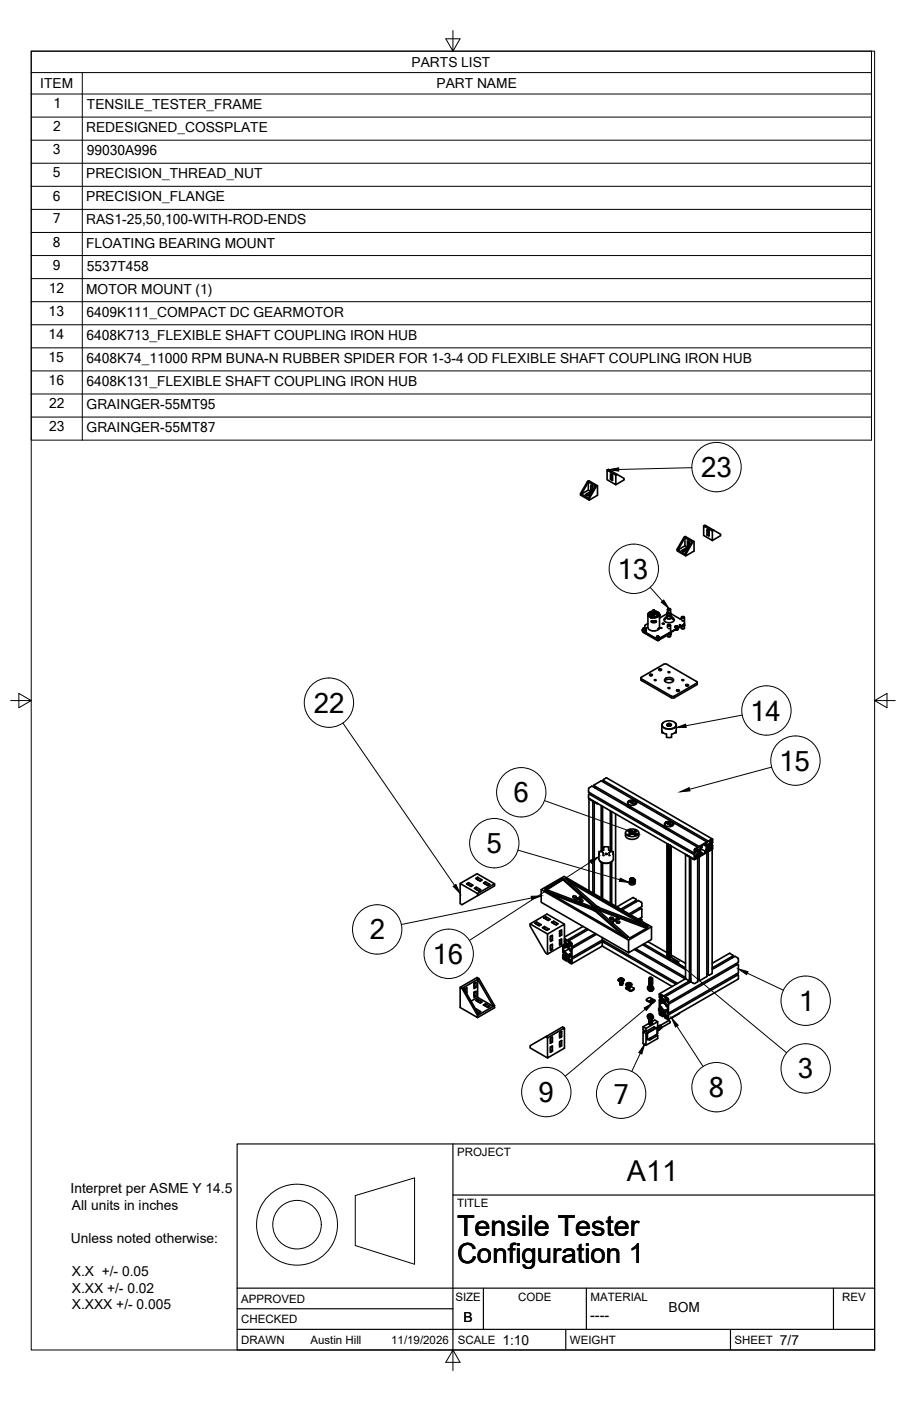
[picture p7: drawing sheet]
<svg xmlns="http://www.w3.org/2000/svg" width="279mm" height="432mm" viewBox="0 0 279 432" stroke-linecap="round" stroke-linejoin="round" font-family="sans-serif">
<defs><g id="words">
<g font-size="8.9">
<text x="193.3" y="363.9">A11</text>
<text x="140.9" y="381">Tensile Tester</text>
</g>
<g font-size="8.5">
<text x="216.3" y="147">23</text>
<text x="190.4" y="178.4">13</text>
<text x="96.8" y="219.7">22</text>
<text x="231.3" y="222.1">14</text>
<text x="240.3" y="237.5">15</text>
<text x="158.3" y="247.2">6</text>
<text x="150.1" y="262.9">5</text>
<text x="114" y="289.6">2</text>
<text x="133.3" y="297">16</text>
<text x="246.4" y="311.5">1</text>
<text x="246.1" y="332.4">3</text>
<text x="166.1" y="339.6">9</text>
<text x="189.2" y="340.1">7</text>
<text x="218.6" y="338.1">8</text>
<text x="140.9" y="389.4">Configuration 1</text>
</g>
<text font-size="4.4" x="182" y="406.8">----</text>
<g font-size="4.3">
<text x="126.9" y="20.6">PARTS LIST</text>
<text x="12.4" y="27.2">ITEM</text>
<text x="134.6" y="27.2">PART NAME</text>
<text x="16.5" y="33.4">1</text>
<text x="26.8" y="33.6">TENSILE_TESTER_FRAME</text>
<text x="16.4" y="40.5">2</text>
<text x="26.6" y="40.7">REDESIGNED_COSSPLATE</text>
<text x="16.3" y="47.6">3</text>
<text x="26.7" y="47.8">99030A996</text>
<text x="16.3" y="54.6">5</text>
<text x="26.6" y="54.9">PRECISION_THREAD_NUT</text>
<text x="16.3" y="61.8">6</text>
<text x="26.6" y="62.1">PRECISION_FLANGE</text>
<text x="16.3" y="68.9">7</text>
<text x="26.6" y="69.2">RAS1-25,50,100-WITH-ROD-ENDS</text>
<text x="16.3" y="76">8</text>
<text x="26.6" y="76.3">FLOATING BEARING MOUNT</text>
<text x="16.3" y="83.1">9</text>
<text x="26.7" y="83.4">5537T458</text>
<text x="15" y="90.3">12</text>
<text x="26.6" y="90.5">MOTOR MOUNT (1)</text>
<text x="15" y="97.4">13</text>
<text x="26.7" y="97.6">6409K111_COMPACT DC GEARMOTOR</text>
<text x="15" y="104.5">14</text>
<text x="26.7" y="104.7">6408K713_FLEXIBLE SHAFT COUPLING IRON HUB</text>
<text x="15" y="111.6">15</text>
<text x="26.7" y="111.8">6408K74_11000 RPM BUNA-N RUBBER SPIDER FOR 1-3-4 OD FLEXIBLE SHAFT COUPLING IRON HUB</text>
<text x="15" y="118.7">16</text>
<text x="26.7" y="119">6408K131_FLEXIBLE SHAFT COUPLING IRON HUB</text>
<text x="15.2" y="125.8">22</text>
<text x="26.7" y="126.1">GRAINGER-55MT95</text>
<text x="15.2" y="132.9">23</text>
<text x="26.7" y="133.2">GRAINGER-55MT87</text>
<text x="21.8" y="367.8">Interpret per ASME Y 14.5</text>
<text x="22.2" y="372.9">All units in inches</text>
<text x="21.8" y="383.1">Unless noted otherwise:</text>
<text x="22.1" y="393.3">X.X +/- 0.05</text>
<text x="22.1" y="398.4">X.XX +/- 0.02</text>
<text x="22.1" y="403.5">X.XXX +/- 0.005</text>
<text x="143" y="407.5">B</text>
<text x="206.2" y="404.5">BOM</text>
<text x="154.9" y="414.4">1:10</text>
<text x="240.5" y="414.4">7/7</text>
</g>
<g font-size="3.5">
<text x="140.9" y="356.4">PROJECT</text>
<text x="140.9" y="372.1">TITLE</text>
<text x="74.4" y="401.5">APPROVED</text>
<text x="140.4" y="400.8">SIZE</text>
<text x="159.8" y="400.8">CODE</text>
<text x="182.1" y="400.8">MATERIAL</text>
<text x="259.7" y="400.8">REV</text>
<text x="74.4" y="407.8">CHECKED</text>
<text x="74.4" y="414.2">DRAWN</text>
<text x="95.7" y="414.2">Austin Hill</text>
<text x="120.6" y="414.2">11/19/2026</text>
<text x="141.2" y="414.2">SCALE</text>
<text x="175.7" y="414.2">WEIGHT</text>
<text x="226.5" y="414.2">SHEET</text>
</g>
</g></defs>
<!-- layer: Visible -->
<g fill="none" stroke="#000" stroke-width=".51">
<path d="M179 152.1l2.4 1.4M181.2 148.4l.4-.2 2.7 1.5v3l-2.6 1.4v-.4M181.2 148.4l-2.2 3.7v.5l2.7 1.5M181.2 148.4l2.4 1.4-2.2 3.7 .3 .2 2.2-3.8M181.4 151v-2.5l-2.1 3.8 2.1-1.3 1.1 .7M181.9 152.1v-.5l-1.4 .8 .6 .4 1.1-.6-.3-.1-1 .6M181.9 151.6l.5 .3M182.6 149.7v1.3l.2 .1v-1.2l-.6-.4v1.7l.4 .2M182.6 151l-.4 .2M184.3 149.7l-.4 .2-.3-.1M187.2 144.9l2.7 1.6v2.9l-2.7-1.6zM187.2 144.9l.4-.2 2.7 1.5-.4 .3"/>
<path d="M188.3 146l.6 .4v1.7l-.6-.4zM188.6 146.2v1.3l.3 .1M188.6 147.5l-.3 .2M188.9 146.7l-.3 .2M190.3 146.2l2.2 1.3v.4l-2.6 1.5M208.8 169.3v.5l2.7 1.5M210.9 165.6l-2.1 3.7 .3 .2 2.1-3.8v2.5M211.7 169.2v-.4l-1.4 .9 .6 .3 1.1-.6-.3-.2-1 .7M211.7 168.8l.5 .3M212.3 168.8l-1.1-.6-2.1 1.3 2.4 1.4M212.4 166.9v1.2l.2 .2v-1.2l-.6-.4v1.7l.4 .2M212.4 168.1l-.4 .3"/>
<path d="M213.4 167l-2.2 3.7M214 166.9l-.4 .2-2.1 3.8v.4l2.5-1.5v-2.9l-2.7-1.5-.4 .2 2.7 1.5M217 162.1l2.7 1.5v3l-2.7-1.6zM217 162.1l.4-.2 2.7 1.5M218 163.2l.7 .4v1.6l-.7-.3zM218.4 163.4v1.3l.3 .1M218.4 164.7l-.4 .2M218.7 163.9l-.3 .2M220.1 163.4l2.1 1.3v.4l-2.5 1.5M220.1 163.4l-.4 .2M198.1 194.2l.2 .2M198.2 193.8l.1 .2"/>
<path d="M198.2 193.8l.1 .4M198.2 193.9v.7l4.6 2.6 3.7-2M198.3 193.8h.1M198.3 193.7l.1 .1M198.3 193.7l-.1 .1M198.3 194v.2M198.3 193.7l.2 .3M198.3 194h.2M198.3 194.2h.3M198.3 194h.1M198.3 194.2h.1M198.4 193.8l.3 .2"/>
<path d="M198.4 193.7l.3 .2M198.4 193.8v.1M198.4 194.7h.1M198.4 194.8l.1 .1M198.4 194.8h.1M198.4 193.7l.4 .2M198.4 193.7h.1M198.4 193.7v.1M198.5 193.7l.3 .2M198.5 194.9h.1M198.5 194.8h.1M198.5 194l.1 .1"/>
<path d="M198.5 194.9h.2M198.5 194.8v.1M198.6 194.8h.1M198.6 194.9h.1M198.6 194.8v.1M198.7 194.9h-.1M198.7 194.9h.1M198.7 193.6l.2 .2M198.7 193.6l-.3 .1M198.7 194v.2M198.7 194h.1M198.7 194.2h.1"/>
<path d="M198.8 194h-.1M198.8 194h-.3M198.8 193.9h.1M198.8 194.9l.1 .3 3.3 1.9h.3M198.8 193.7h.1M198.9 193.5l-.2 .1M198.9 194.3l.3 .1-.2 .1zM198.9 193.8v.1M198.9 194.5h.2M198.9 193.9l-.1 .2M198.9 193.9l-.2 .3M198.9 194.1h.1"/>
<path d="M198.9 193.9h.1M199.5 193.4l-.2 1.2M199.8 192.2l-.9 .5v1.1M199.8 189.7v3.8l.6 .7 1 .3 1.2-.2 .7-.7 .1-3.9M199.8 189.5h.4v.2M199.8 189.5v.2M199.8 189.6l.6 .5 .5 .1M199.9 189.6l-.1 .1M199.9 189.6l.7 .6M199.9 189.7h.3M200 189l1.4-.6a1.5 1.5 0 0 0-1.5 .9zM200.2 189.5h.1"/>
<path d="M200.3 189.5l-.1 .2M200.3 189.4v.1M200.4 189.5l.3 .4 .6 .2M200.4 189.4v.1M200.6 190.2h.1M200.6 190.2v.1M200.6 190.3h.1M200.7 189.4h.1M200.7 189.4h.1zM200.7 190.2l.2 .1M200.7 188.7l.2 .1zM200.7 190.2h.2"/>
<path d="M200.8 190.4h.1M200.8 190.3v.1M200.9 190.3h-.1M201 191.7h1.3M201 189.8l.4 .1M201.1 189.8h.1M201.1 189.8l.3 .1M201.1 189.8l.1 .1M201.1 191.3l-.3 .2 .3 .3-.3-.3M201.1 189.8h-.1M201.1 191.8h1M201.1 191.3h1"/>
<path d="M201.3 194.4v.1M201.3 188.4l.2 .3-.8 .2-.3 .5M201.3 188.6h.1M201.3 190.3v.1M201.3 190.1v.1M201.3 188.6h.6l-.2 .1 .8 .2 .3 .5M201.3 190.2v.1M201.3 188.4h.1M201.3 190.2h.6M201.4 189.9h.1M201.4 188.1h.4M201.4 189.7h.4v.5"/>
<path d="M201.4 190.1h-.1M201.4 188.4a1.33 1.33 0 0 0-1.6 .9v.2M201.4 188.9l-.3 .5M201.5 189l-.3 .2M201.5 188.9l-.3 .2a.39 .39 0 0 0 .4 .3 .39 .39 0 0 0 .4-.4l-.2-.1M201.5 188l.3 .1v.4h-.4zM201.5 188.7h.3l-.1 .6-.2-.1zM201.6 189.9h.1M201.6 189.8h.1M201.6 188.1v.1zM201.7 188h.1M201.7 189.6v.1"/>
<path d="M201.8 188.9l.3 .5M201.8 188.9l.4 .1h-.1M201.8 188.9h.1M201.8 189l.3 .2M201.8 188.9l.4 .1M201.8 189.7l-.3-.1-.1 .6M201.8 188.4h.1M201.8 190.1h.1M201.8 188.4l.6 .1M201.9 188.4h.1M201.9 190.2l-.6 .2M201.9 190.1v.1"/>
<path d="M201.9 188.4v.2M201.9 188.5h.5M201.9 194.4v.1M202.1 191.3l.3 .1-.3 .4 .3-.3M202.3 188.7l.2 .1zM202.3 190.2h.2M202.4 188.6h.2M202.4 188.6h.1M202.4 188.5v.1M202.4 188.5l.2 .1M202.4 188.5h.1M202.4 189.4h.2"/>
<path d="M202.4 189.4h.2zM202.5 196.3l.1 .1M202.5 196.3l.1 .3M202.5 196.2h.1M202.5 196.3l.3 .1M202.6 188.6h-.1M202.6 188.6h.1M202.6 196.2l-.1 .1M202.6 188.5a.79 .79 0 0 1 .7 1v-.2a.7 .7 0 0 0-.7-.8zM202.6 196.2h.1M202.6 196.2h-.1M202.6 196.4v.3"/>
<path d="M202.6 196.4h.1M202.6 196.6v.1M202.6 188.5a.84 .84 0 0 1 .8 1M202.6 196.7h.3M202.6 196.2l.4 .2M202.6 196.2l.1 .2M202.7 196.1l.5 .1M202.7 197.2h.2M202.7 197.1l.2 .1M202.7 197.1v.1M202.7 196.1v.1M202.7 196.1v.2"/>
<path d="M202.7 197.2h.1M202.7 197.2l.2 .1M202.7 197.3h.1M202.7 197.3l.1 .1M202.7 197.2l.1 .1M202.7 196.1l.4 .3M202.7 196.2l.4 .2M202.7 197.1h.1M202.8 197.3h.1M202.8 196.4l-.2 .1M202.8 196.4l.1 .1M202.8 197.4h.1"/>
<path d="M202.8 197.1v.1M202.8 197.3l.1 .1M202.8 197.2h.1M202.8 189.4v.1M202.8 189.5l-.2 .4-.7 .2M202.9 197.3h.1M202.9 197.2h-.1M202.9 189.4v.1M202.9 189.5l.4 .2M202.9 196.5v.2M202.9 197.2h.1M203 197.2h.1"/>
<path d="M203 196.5h-.1M203 196.7h-.1M203 197.3h-.1M203 197.3l-.1 .1M203 196.4h.1M203 197.3h.1M203 189.5h.1M203 189.5h-.1M203 197.2l-.1 .1M203 197.1l-.1 .2M203 197.2v.1M203 196.4h-.2"/>
<path d="M203.1 196.4h.1M203.1 196.2h.1M203.1 196.1v.1M203.1 193.6l.2 .1M203.1 193.6h.1M203.2 196.2v.1M203.2 196.2l-.1 .2M203.2 196.4l-.1 .1M203.2 196.6l-.3 .1M203.2 196.4v.2M203.2 196.3v.1M203.2 196.3v.3"/>
<path d="M203.2 193.5l-.2 .5M203.4 189.5h-.4v.2M203.4 189.6v.1M203.4 189.5v.2M203.4 189.6a2.11 2.11 0 0 1-2.6 .7M203.4 189.6a2.2 2.2 0 0 1-2.6 .7M203.7 193.6h.3M203.8 193.5l.2 .1zM204.3 192.3h.4M204.4 192.1l.4 .1-.4 .1zM205 190.9v.1M205.4 190.4l-.4 .5"/>
<path d="M205.4 190.3a.86 .86 0 0 0-.6 1.1 .86 .86 0 0 0 1.1 .5 1.34 1.34 0 0 0 2-1.2l-.6-.4M205.6 190.4l.1-.3-.1 .4M205.7 189.7v.7l.3 .3h.7l.3-.3M205.7 189.9l-.3 .3v.5M205.7 190l-.1 .3a.85 .85 0 0 0 .7 .5 .85 .85 0 0 0 .8-.5l-.1-.3M205.7 189.2l-2.3 1.3M205.7 189l.1-1.2 .5-.3 .5 .3v1.2M205.7 189.6l.2 .3 .6 .1M205.8 189l-.1 .6 .8 .4M205.8 189l.6 .3M205.8 193.4l.1-.8h.9v1.9M206.1 187.7l.5 .1-.5 .1z"/>
<path d="M206.1 192.6l.5 .1-.5 .1zM206.1 187.8l.4 .1zM206.1 187.9h.4M206.1 192.8h.4M206.2 192.7h.2M206.2 195.6l-2.6 1.4-.4 .1M206.2 188.7l.7 .5M206.2 187.9h.2M206.2 187.8h.2M206.2 192.9h.2M206.2 192.8h.2M206.2 188.7l-.4 .2"/>
<path d="M206.2 187.9h.1M206.4 187.7l-.2 .1M206.4 189.3l.1 .1M206.5 189.4v.6M206.5 195.2h.1M206.5 187.9h.1M206.5 192.8h.1M206.5 187.9l-.2-.2-.2 .2M206.5 192.8l-.3-.1-.1 .1M206.5 192.8h-.4M206.5 192.7l.1 .1M206.5 187.7v.2"/>
<path d="M206.5 187.7h.1M206.5 192.7v.1M206.5 192.7h.1M206.6 187.9h-.1M206.6 192.8h-.1M206.8 195h.1M206.9 189.1l-.4 .2M206.9 189.2l2.8 1.6h.4M206.9 189.2v1.2M206.9 189.1l-.4 .3M206.9 189.6v.2M206.9 189.9l.3 .3 .1 .5"/>
<path d="M206.9 194.9v.6M207 195.4l-.2 .3M207.1 190.4l-.1-.3v.4M207.3 190.4l.3 .5M207.6 190.9v.1M208.2 193.1l.1 .2M208.2 193.1l.2 .4M208.3 193.1h-.1M208.3 193l.4 .3M208.3 193l-.1 .1M208.3 193.3v.2M208.3 193l.2 .3"/>
<path d="M208.3 193.2l.1 .1M208.3 193.5h.3M208.4 193v.2M208.4 193h.1M208.4 192.9l.4 .1 .1 .2M208.4 194.1h.3M208.4 194.1h.1M208.4 194.1l.1 .1M208.4 193l.4 .2M208.4 194h.3M208.5 193l.3 .2M208.5 194.1h.1"/>
<path d="M208.5 193.3h-.2M208.5 193.3l.1 .2M208.5 194.2h.1M208.5 194.1v.1M208.6 194h.1M208.5 194.2h.2M208.6 194.1h.1M208.6 194.2h.1M208.6 194l-.1 .1M208.7 194h.1M208.7 193.5h.1M208.7 194.1v.1"/>
<path d="M208.7 194.1h.1M208.7 194.1l-.1 .1M208.7 194l-.1 .2M208.7 193.9h.1M208.7 193.3v.2M208.7 193.3h.1M208.8 193.2l-.3 .1M208.8 193.2h.1M208.8 193h.1M208.8 193l.1 .2M208.9 193.2l-.1 .1M208.9 193.2l-.2 .3"/>
<path d="M208.9 193.2h.1M208.9 193.4h.1M209.5 192.6l.3 .1-.1 .1zM209.6 192.8h.1M210.1 191l.1-.9 .8 .1v3.5l-.8 .1-.1-.7h.3M210.4 190.4h.4M210.4 190.1l.5 .2-.5 .1zM210.4 190.2h.3M210.5 190.3h.2M210.7 190.4h-.2h.2M210.8 190.4h-.1M210.8 190.2v.2"/>
<path d="M210.8 190.4l-.3-.2-.1 .2M210.8 190.2v.2h-.4M210.8 190.4h-.4M210.8 192.7l-4 2.3-.1 1.3h-.7l-.2-.6M210.8 190.2v.1M211.1 192.2l-8.1 4.8-4.8-2.5M197.6 209l.2 .7 9.2 5.4M200.4 207.8h.5l.3 .3-.6 .2-.3-.2zM200.7 208.3h.1M201.9 209.5l.5 .1-.5 .1zM203.3 206.2h.4l.3 .3-.5 .2-.3-.2zM203.6 206.7h.1"/>
<path d="M205 209.9a1.88 1.88 0 0 1 2.7 0M205.1 209.3a1.83 1.83 0 0 1 2.6 .2 1.5 1.5 0 0 1-1.4 .9 1.5 1.5 0 0 1-1.4-.9zM206.1 207.1l.5 .1-.5 .1zM206.1 212l.5 .1-.5 .1zM208.8 212.7l.4-.1 .3 .3-.5 .2-.4-.2zM209.1 213.1h.1M210.4 209.5l.5 .1-.5 .1zM211.6 211h.4l.4 .3-.6 .2-.3-.2zM211.9 211.5h.1M214.8 210.1l-9.5-5.5-.6 .1-7 4.2 .1 .3 9.2 5.3M214.8 211.1l-6.8 4h-.9M214.8 210.6l-6.8 3.9h-.9"/>
<path d="M214.8 210l.2 .4-.2 .2M215 210.3l-.2 .8M204.1 223.5l.1 2 1.3 .8M204.1 225.3v.5M204.2 225.8h.4M204.4 222.8a2.84 2.84 0 0 1 4.1 .4 1.94 1.94 0 0 1-2.7 1.4 1.25 1.25 0 0 1-1.3-.4 1.25 1.25 0 0 1-.1-1.4zM204.4 222.8v.1a1.11 1.11 0 0 0-.1 1.2 1.11 1.11 0 0 0 1.1 .5 2.59 2.59 0 0 0 3.2-1.1l-.4-.7M205.5 226.3l.1 .9 .5 .1 1-.1v-.9M205.6 226.3h.1M206 223.7v.1M206 223.8h.1M206 223.6l.2 .2-.2-.2"/>
<path d="M206.1 223.6h.5zM206.1 223.5l.5 .1M206.1 223.5h.1M206.1 223.5l.3 .1M206.2 223.1h.3M206.2 223.1l-.2 .7M206.2 223.1l-.5 .2a.62 .62 0 0 0 .6 .5 .62 .62 0 0 0 .6-.5l-.4-.2M206.2 223l-.5 .3a.67 .67 0 0 0 .6 .5 .67 .67 0 0 0 .7-.5l-.5-.3M206.2 223.5h.3M206.2 223.5l.2 .1M206.2 223.4h.3M206.5 223.1l.1 .7"/>
<path d="M206.5 223.4h-.1M206.5 223.5l-.1 .1M206.5 223.4h-.3M206.7 223.8h-.1M206.7 223.7l-.1 .1M207.1 226.3h.1M208.1 225.8h.3M208.5 225.8h-.1M208.5 225.3v.5M208.6 223.5l-.2 2-1.3 .8M181.5 245.9l.1 .1M181.6 246.1l32.6 18.8"/>
<path d="M181.6 244.8l-.1 1.1M181.6 246.2v28.3M181.7 246.1l1 .7M181.7 244.8h-.1M181.7 244.8l32.7 18.8M181.9 246.2l.3 .2M182.3 244.6l-.2 .4M182.7 246.8h.1M182.8 246.8v28.4M183.2 242.1h.1M183.2 242.1l32.6 18.9M183.2 242l2.2-1.3 32.6 18.8"/>
<path d="M183.3 247.2v28.3M183.3 247.1h.1M183.3 247.1l1.1 .6M183.6 242.4l-.2 .3M183.9 247.4l.3 .2M185.4 248.3v14M185.8 248.5v13.6M186.1 240.6l32.6 18.8M186.1 240.6v-.4l1-.5 32.6 18.9M186.2 241.1h.1M186.4 240.7l-.2 .4M188.2 249.9v12.3"/>
<path d="M188.6 250.1v12.3M189.8 250.8v28.5M192.9 256.7a1.85 1.85 0 0 0 2.6 2l1.2-.6 .3-.6v-.8M193.1 256.2a2.69 2.69 0 0 1 3.9 .3 1.83 1.83 0 0 1-2.6 1.3 1.17 1.17 0 0 1-1.2-.4 1.17 1.17 0 0 1-.1-1.2zM193.5 248.2l.2 .4M193.6 247.7l.2-.5 .7-.2a.59 .59 0 0 0 .7 .7l.2 .5M193.7 248.6l.7 .4M193.7 248.6l.1 .2M193.7 247a1.83 1.83 0 0 1 2.6 .3 1.5 1.5 0 0 1-1.4 .9 1.5 1.5 0 0 1-1.4-.9zM194 247.1l.5 .3M194.2 256.6l.7-.3 .7 .3a.74 .74 0 0 1-.7 .5 .74 .74 0 0 1-.7-.5zM194.3 256.8l.5-.3 .8 .3-.8-.3-.5 .2 .1 .3"/>
<path d="M194.3 256.9l.8-.3 .4 .3M194.3 256.9l.7-.3 .5 .3M194.4 256.9l.7-.2 .4 .2M194.4 256.9l.6-.2 .5 .2M194.4 257l.6-.2 .4 .2M194.4 257l-.1-.4 .7-.3 .6 .3-.2 .4M194.5 257h.8zM194.6 257.1h.6h-.6M194.6 257h.6M194.6 256.9h.6M194.6 256.7h.6M194.6 256.6h.6"/>
<path d="M194.6 256.5h.6M194.8 248.9l-.6 .1M194.8 257.1h.2M195.1 246.9l-.2 .1a.54 .54 0 0 0 .7 .6l.5 .3M195.1 246.9h.3M195.3 246.9l.1 .1M195.3 256.5h-.9M195.4 246.9v.1M195.4 247l.9 .4M195.5 256.9l-.1 .1M196.3 247.4v.1M196.3 247.5h.1"/>
<path d="M204.9 254.7l.2 .6M204.9 254.7v.1M205 253.9l.9-.4v.4l.7 .5 .2 .3M205 253.9v.3M205.1 254.8l-.1 .2M205.1 253.6a1.83 1.83 0 0 1 2.6 .2 1.5 1.5 0 0 1-1.4 1 1.5 1.5 0 0 1-1.4-1zM205.4 253.6l.5 .4M205.4 255.4v.1M206.2 255.5l-.6 .1M206.7 253.5l.1 .1M206.8 253.6l-.5-.1a.57 .57 0 0 0 .7 .7l.5 .2M206.8 253.5l.8 .5"/>
<path d="M207.6 254l.1 .1M217.8 259.9l-.2 .4M217.8 259.9h.1M217.9 259.9h-.1M218.1 259.6h.1M218.1 259.6l-2.3 1.3M218.1 259.6l-.1 .3M218.6 259.2v.1M218.6 259.3l.2 .1M219.1 259.2l-.3 .2M219.1 259.2v.3a1.2 1.2 0 0 1-1.5 .8M219.2 259.7l.3 .2"/>
<path d="M219.3 259.5l.2 .2M219.3 259.5l-.1 .1M219.5 258.8l.1 .4-.4 .2v-.4l.3-.2M219.5 259.7l-.3-.1-.2 .4 .7 .5M219.5 259.5v.4l.3-.3M219.5 259.5h-.2M219.8 258.7v1M219.8 258.7l-.2-.1-1 .6M141.9 272.3l5.2-3 5.4 3.1v.6l-10 5.8-.6-.3zM141.9 272.3l5.4 3.1v.7M143.8 272.4l.7-.4 1.4 .9-.6 .3zM144.4 272.7l.9 .5"/>
<path d="M144.5 272v.7M146.3 273.8l.6-.4 1.4 .8-.6 .4zM146.7 270.8l.6-.4 1.4 .8-.6 .4zM146.8 274.1l.9 .5M146.9 273.4v.7M147.2 271.1h.1M147.3 274.3v.1M147.3 270.4v.7l.9 .4M149.1 272.2l.6-.4 1.4 .8-.6 .4zM149.6 272.5l1 .4M149.7 271.8v.6M152.5 272.4l-5.2 3"/>
<path d="M166.9 274.2l7.1-4.1 26.9 15.6-7.1 4.1zM166.9 274.2v3.9l26.9 15.5M170.1 275.6l12.8 4.9v-.4l-14.9-5.7 25.5 14.7-9.8-8.6v.4M173.6 270.7l-5.6 3.3 15 5.7M173.6 271.1l-5.2 3.1M174.3 270.7l25.5 14.8-15.7-6.1zM175.7 271.9l22 12.7M176.8 276.2l.5-.1 .4 .4-.6 .3-.4-.3zM176.9 276.7h.6M176.9 277.4h.6l.3 .3M177.9 276.8h.4l.4 .3-.6 .2-.4-.2zM178.8 277.4l.6-.1 .4 .4-.7 .2-.4-.2z"/>
<path d="M178.9 277.9h.7M178.9 276.7h.7M179.3 276.1l-.5 .1-.1 .4 .7 .2 .4-.3M183.2 279.5l-9.6-8.4v-.4l9.9 8.7-.5 .3M183.6 279.7l.4-.1 .4 .4-.6 .2-.4-.2zM184.7 263.4h.1M184.7 263v.2M185 265.4a2.99 2.99 0 0 0 3.9 0M185.4 265.7v11M185.8 265.9v11M186 263.7v-.9l-.3-.3h-.9l-.1 2.3a2.59 2.59 0 0 0 3.8 .9l.7-.9M186.7 263.1l.6 .1-.4 .2z"/>
<path d="M187.7 261.1v.9l1 .5M187.7 261.1l-1.5-.1v1l-1.1 .5M188.2 262.5l-.3 .3v.9M188.2 262.5h.9v2.3M188.2 265.9v12.4M188.6 265.6v13M189.1 263v.2M189.1 263.4h.1M194.1 271.7a.89 .89 0 0 0 .8 1.1 .89 .89 0 0 0 .9-1.1M194.2 271l.3 .3h.5M194.2 271.1l.2 .2M194.2 271v.1"/>
<path d="M194.2 271.1v.1M194.2 271.4h.1M194.2 271.6h.1M194.2 271l.2 .3M194.3 271.1l.6 .2M194.3 271.8l.4 .3 .6-.1M194.4 270.8l-.2 .2M194.5 271.2a.55 .55 0 0 1 .4-.7 .55 .55 0 0 1 .7 .5l-.6 .3M194.5 270.7l-.1 .4 .5 .2M194.5 270.7h.1M194.5 271.1l.3-.2 .5 .2M194.6 271.1h.7"/>
<path d="M194.6 270.7h.5l.3 .3-.6 .2-.3-.2zM194.6 271.1l.2-.2 .5 .1-.7-.2-.1 .2 .2 .2M194.6 271.1h.6M194.6 271h.6M194.6 271.2h.6M194.6 271.5h.6M194.6 271.6h.6M194.6 271.8h.6M194.6 271.9h.6M194.6 272h.6M194.7 271.2h.4h-.4M194.9 270.8l.4 .1-.1 .3"/>
<path d="M194.9 271.3h.1M195.2 270.9h-.7M195.2 271.2l-.1 .1M195.2 271.4h-.6M195.3 276.7l.8 .4M195.3 276.7l-5.1 2.8M195.4 270.7l.2 .3-.1 .3h-1.1M195.4 270.9l-.2 .3M195.4 270.9v.1M195.4 270.9l-.2 .3h-.5M195.6 270.9v.3l-.5 .3h-.6l-.3-.4M195.6 271.4l-.4 .5-.8-.1-.2-.4-.1 .3a.96 .96 0 0 0 .8 .5 .96 .96 0 0 0 .9-.5l-.1-.3"/>
<path d="M195.6 271.1l-.5 .4h-.6l-.3-.3M195.6 271.2l-.6 .5-.6-.2-.2-.2 .5 .5 .7-.1 .2-.4-.1 .3-.5 .2-.5-.1-.3-.3M195.6 271.5l-.5 .4-.6-.1-.3-.3v.2l.9 .3 .5-.5M195.6 271.6l-.6 .4-.5-.1-.3-.3M195.6 271.2l-.1 .3-.4 .2-.7-.2-.2-.3M195.6 271.6l-.4 .5-.8-.2M195.6 271.2h.1M195.6 271.4v.1M195.6 271.5v.1M195.6 271.7l-.1 .2M195.9 277.7l.2 .3M196.1 277.1l.2 .2"/>
<path d="M196.2 277.3v.1M196.3 277.4l-4.8 2.8M197.2 279.9h.1M197.2 279.9l.1 .3M197.9 278.4v1l-3.9 2.3M198 278.4l-.2-.3-1-.5-4.9 2.8M205.8 260.1l.4 .2M205.8 260.1l.6 .3M205.8 260.4l.8 .1M205.8 260.4l.3 .3 .6-.1-.5 .1-.4-.2M205.8 260.5l.4 .3 .6-.2M205.8 260.8l.4 .3 .5-.1 .1-.3v.2"/>
<path d="M205.8 260.9l.6 .2 .4-.3-.4 .4zM205.8 262.1l.4 .3 .6-.3M205.8 262.3l.3 .3 .7-.2-.6 .3zM205.8 262.5l.3 .2 .7-.2M205.8 263l.6 .2 .4-.3-.4 .4zM205.8 263.6l.4 .3 .6-.2M205.8 263.9l.6 .3 .4-.4v.3l-.7 .3zM205.8 264.2l.4 .2 .6-.2M205.8 265l.6 .3 .4-.3-.4 .3zM205.8 265.3l.3 .3 .7-.3M205.8 265.6l.3 .3 .7-.2-.6 .2zM205.8 265.7l.5 .3 .5-.3"/>
<path d="M205.8 266.2v-.2l.2 .2h.6l.2-.3v.4M205.8 266.1l.6 .2 .4-.3-.4 .4-.6-.3M205.8 266.2l.3 .2 .7-.1-.6 .2zM205.8 266.9l.4 .3 .6-.3M205.8 267.1l.6 .3 .4-.3-.4 .2-.6-.2 .3 .4 .7-.3M205.8 267.4l.3 .3 .7-.3M205.8 268.2l.6 .2 .4-.3-.4 .4zM205.8 268.3l.3 .2 .7-.2-.6 .3zM205.8 268.6l.3 .2 .7-.2M205.8 268.8l.5 .3 .5-.2-.6 .3zM205.8 268.9l.4 .3 .6-.2M205.8 269.2l.4 .3 .5-.1 .1-.3v.3"/>
<path d="M205.8 270.1l.4 .3 .6-.3M205.8 270.2l.6 .2 .4-.2-.4 .3zM205.8 270.2l.3 .4 .7-.2-.6 .3-.4-.3M205.8 270.5l.3 .3 .7-.2-.7 .2zM205.8 270.6l.3 .3 .7-.2M205.8 271.3l.4 .3 .5-.1 .1-.3v.2M205.8 271.8l.3 .3 .7-.3M205.8 272.1l.4 .3 .6-.3-.6 .3zM205.8 272.2l.4 .3 .6-.3M205.8 272.3l.6 .2 .4-.3-.4 .4zM205.8 272.2l.3 .4 .7-.2-.4 .3-.6-.2 .3 .3 .6-.1 .1-.4M205.8 273.7l.3 .3 .7-.2-.5 .3z"/>
<path d="M205.8 273.9l.3 .3 .7-.3M205.8 274.4l.6 .2 .4-.3-.4 .4zM205.8 275l.3 .3 .7-.2M205.8 275.3l.6 .3 .4-.4-.4 .4-.6-.2 .6 .3 .4-.3v.2l-.7 .3zM205.8 275.5l.6 .3 .4-.3-.4 .3zM205.8 276.7l.4 .3 .6-.2M205.8 277l.3 .3 .7-.2-.6 .2zM205.8 277.1l.3 .3 .7-.3M205.8 277.6l.6 .2 .4-.2-.4 .3zM205.8 278.3l.4 .3 .6-.3M205.8 279.7l.6 .2 .4-.3-.4 .4zM205.8 279.8l.4 .3 .6-.2-.7 .3z"/>
<path d="M205.8 280l.3 .2 .7-.2M205.8 276.6l.6 .2 .4-.4-.3 .5-.7-.2M205.8 274.3l.3 .5 .7-.2v-.2l-.4 .3-.6-.2M205.8 262.9l.3 .4 .7-.3M205.8 261.9l.6 .2 .4-.3-.3 .5-.7-.3M205.8 260.8l.3 .4 .7-.3M205.8 260.6l.4 .3 .6-.3M205.8 260.4l.3 .2 .5-.1h-.6M205.8 260.2l.7 .3-.5-.1M205.8 260.1l.5 .3-.3-.1M205.8 260.1h.1M205.8 260.2h.1"/>
<path d="M205.8 260.4v.1M205.8 260.6h.1M205.8 261.1h.1M205.8 261.3v.1M205.8 261.7v.1M205.8 262.1v.1M205.8 262.3h.1M205.8 262.5v.1M205.8 262.6v.1M205.8 263.4v.1M205.8 263.7h.1M205.8 263.8h.1"/>
<path d="M205.8 264.2h.1M205.8 264.3v.1M205.8 264.6h.1M205.8 265.4h.1M205.8 265.5h.1M205.8 265.7v.1M205.8 265.9h.1M205.8 266.3h.1M205.8 266.7h.1M205.8 266.9v.1M205.8 267.4v.1M205.8 267.6h.1"/>
<path d="M205.8 267.8v.1M205.8 268.4h.1M205.8 268.6h.1M205.8 268.7v.1M205.8 269h.1M205.8 269.5v.1M205.8 269.9h.1M205.8 270.4v.1M205.8 270.7h.1M205.8 270.8h.1M205.8 271.1h.1M205.8 271.5h.1"/>
<path d="M205.8 271.6h.1M205.8 271.8v.1M205.8 272h.1M205.8 272.8h.1M205.8 273.1v.1M205.8 273.5v.1M205.8 273.7h.1M205.8 273.9v.1M205.8 274v.1M205.8 274.8v.1M205.8 275.1h.1M205.8 275.2v.1"/>
<path d="M205.8 275.7v.1M205.8 276h.1M205.8 276.4v.3M205.8 276.8h.1M205.8 276.9h.1M205.8 277.2h.1M205.8 277.3h.1M205.8 278.1h.1M205.8 278.3v.1M205.8 278.4v.1M205.8 278.8v.1M205.8 279h.1"/>
<path d="M205.8 279.2v.1M206 279.6h.6M206 279.7h.6M206 279.8h.6M206 280h.6M206 278.6h.6M206 278.7h.6M206 278.8h.6M206 278.9h.6M206 277.5h.6M206 277.6h.6M206 277.8h.6"/>
<path d="M206 277.9h.6M206 276.5h.6M206 276.6h.6M206 276.7h.6M206 276.9h.6M206 275.4h.6M206 275.6h.6M206 275.7h.6M206 275.8h.6M206 273.7h.6M206 274.4h.6M206 274.5h.6"/>
<path d="M206 274.7h.6M206 274.8h.6M206 272.6h.6M206 273.4h.6M206 273.5h.6M206 273.6h.6M206 271.4h.6M206 271.5h.6M206 272.3h.6M206 272.5h.6M206 270.3h.6M206 270.4h.6"/>
<path d="M206 270.5h.6M206 271.3h.6M206 269.2h.6M206 269.3h.6M206 269.5h.6M206 268.2h.6M206 268.3h.6M206 268.4h.6M206 267h.6M206 267.1h.6M206 267.3h.6M206 267.4h.6"/>
<path d="M206 266h.6M206 266.1h.6M206 266.2h.6M206 266.4h.6M206 264.9h.6M206 265.1h.6M206 265.2h.6M206 265.3h.6M206 263.2h.6M206 263.9h.6M206 264h.6M206 264.2h.6"/>
<path d="M206 264.3h.6M206 262.1h.6M206 262.2h.6M206 262.9h.6M206 263h.6M206 263.1h.6M206 260.9h.6M206 261h.6M206 261.2h.6M206 261.8h.6M206 262h.6M206 260.8h.6"/>
<path d="M206.6 278.4h-.6M206.6 279.1h-.6M206.6 279.2h-.6M206.6 279.3h-.6M206.6 279.4l-.6 .1M206.6 277.2l-.6 .1M206.6 277.4h-.6M206.6 278h-.6M206.6 278.2h-.6M206.6 278.3h-.6M206.6 276.1h-.6M206.6 276.2h-.6"/>
<path d="M206.6 276.3l-.6 .1M206.6 277h-.6M206.6 277.1h-.6M206.6 274.9h-.6M206.6 275l-.6 .1M206.6 275.2h-.6M206.6 275.3h-.6M206.6 275.9l-.6 .1M206.6 273.9h-.6M206.6 274h-.6M206.6 274.1l-.6 .1M206.6 274.3h-.6"/>
<path d="M206.6 272.7h-.6M206.6 272.8l-.6 .1M206.6 273h-.6M206.6 273.1h-.6M206.6 273.2h-.6M206.6 271.7h-.6M206.6 271.8h-.6M206.6 271.9h-.6M206.6 272.1h-.6M206.6 272.2h-.6M206.6 270.6l-.6 .1M206.6 270.8h-.6"/>
<path d="M206.6 270.9h-.6M206.6 271h-.6M206.6 271.1l-.6 .1M206.6 269.1h-.6M206.6 269.6h-.6M206.6 269.7h-.6M206.6 269.9h-.6M206.6 270h-.6M206.6 270.1h-.6M206.6 267.9h-.6M206.6 268l-.6 .1M206.6 268.6h-.6"/>
<path d="M206.6 268.7h-.6M206.6 268.8h-.6M206.6 268.9l-.6 .1M206.6 266.7l-.6 .1M206.6 266.9h-.6M206.6 267.5h-.6M206.6 267.7h-.6M206.6 267.8h-.6M206.6 265.6h-.6M206.6 265.7h-.6M206.6 265.8l-.6 .1M206.6 266.5h-.6"/>
<path d="M206.6 266.6h-.6M206.6 264.4h-.6M206.6 264.5l-.6 .1M206.6 264.7h-.6M206.6 264.8h-.6M206.6 265.5h-.6M206.6 263.4h-.6M206.6 263.5h-.6M206.6 263.6l-.6 .1M206.6 263.8h-.6M206.6 262.3l-.6 .1M206.6 262.5h-.6"/>
<path d="M206.6 262.6h-.6M206.6 262.7h-.6M206.6 261.3h-.6M206.6 261.4l-.6 .1M206.6 261.6h-.6M206.6 261.7h-.6M206.6 260.6l-.6 .1M206.8 260.6l-.4 .3-.6-.2M206.8 261l-.4 .3-.6-.3M206.8 261.2l-.4 .3-.6-.2M206.8 261.2l-.4 .4-.6-.3M206.8 261.4l-.3 .3-.7-.1 .6 .2 .4-.3"/>
<path d="M206.8 261.6l-.5 .3-.5-.3M206.8 261.6l-.4 .4-.6-.3M206.8 261.7l-.2 .4h-.6l-.2-.3v.2M206.8 261.9l-.4 .3-.6-.2M206.8 262.1l-.4 .4-.6-.3M206.8 262.5l-.5 .4-.5-.3M206.8 262.7l-.4 .3-.6-.2M206.8 262.8l-.4 .3-.6-.3M206.8 263.1l-.4 .3-.6-.2 .6 .2 .4-.3M206.8 263.3l-.4 .2-.6-.2M206.8 263.3l-.4 .4-.6-.3M206.8 263.4l-.4 .4-.6-.2"/>
<path d="M206.8 263.7l-.4 .4-.6-.3M206.8 263.9l-.4 .4-.6-.3M206.8 264.2l-.4 .4-.6-.3M206.8 264.4l-.4 .3-.6-.2M206.8 264.5l-.4 .3-.6-.3M206.8 264.6l-.3 .3-.7-.1 .6 .2 .4-.3M206.8 264.8l-.5 .3-.5-.2M206.8 264.9l-.4 .3-.6-.3M206.8 265.1l-.4 .4-.6-.2M206.8 265.4l-.4 .3-.6-.2M206.8 265.8l-.5 .3-.5-.3M206.8 266.3l-.3 .3-.7-.1 .7 .2 .3-.3"/>
<path d="M206.8 266.5l-.4 .3-.6-.2M206.8 266.6l-.4 .3-.6-.3M206.8 266.7l-.3 .3-.7-.2M206.8 266.9l-.4 .4-.6-.3M206.8 267.2l-.4 .3-.6-.1M206.8 267.5l-.4 .3-.6-.3M206.8 267.7l-.4 .2-.6-.2M206.8 267.7l-.5 .4-.5-.3M206.8 267.8l-.3 .4-.7-.1 .6 .1 .4-.3M206.8 268.1l-.6 .2-.4-.3v.3M206.8 268.4l-.4 .3-.6-.2M206.8 268.6l-.4 .4-.6-.3"/>
<path d="M206.8 269l-.4 .4-.6-.3M206.8 269.3l-.4 .3-.6-.2M206.8 269.4l-.4 .3-.6-.2M206.8 269.5l-.4 .4-.6-.2 .5 .2 .5-.3M206.8 269.7l-.4 .3-.6-.2M206.8 269.8l-.5 .4-.5-.3M206.8 269.9l-.5 .4-.5-.2M206.8 270.7l-.4 .3-.6-.2M206.8 270.9l-.5 .3-.5-.2M206.8 271l-.5 .3-.5-.3M206.8 271.1l-.3 .3h-.5l-.2-.3v.3M206.8 271.4l-.4 .3-.6-.3"/>
<path d="M206.8 271.5l-.4 .3-.6-.3M206.8 271.6l-.4 .3-.6-.1M206.8 271.9l-.5 .3-.5-.3M206.8 272.6l-.4 .3-.6-.2M206.8 272.6l-.4 .4-.6-.3M206.8 272.8l-.4 .3-.6-.1 .5 .2 .5-.3M206.8 273l-.5 .3-.5-.2M206.8 273l-.5 .4-.5-.3M206.8 273.2l-.3 .3h-.5l-.2-.3v.3M206.8 273.2l-.4 .4-.6-.2 .6 .2 .4-.3v.2M206.8 273.4l-.4 .4-.6-.3M206.8 273.6l-.4 .3-.6-.3"/>
<path d="M206.8 273.9l-.3 .4-.7-.3M206.8 274.2l-.5 .2-.5-.2M206.8 274.2l-.4 .4-.6-.3M206.8 274.5l-.4 .3-.6-.3M206.8 274.7l-.4 .2-.6-.2M206.8 274.7l-.4 .4-.6-.3M206.8 274.8l-.4 .4-.6-.2M206.8 275.1l-.5 .4-.5-.3M206.8 275.6l-.4 .4-.6-.3M206.8 275.8l-.4 .3-.6-.2M206.8 275.9l-.4 .3-.6-.3M206.8 276l-.3 .4-.7-.2 .6 .2 .4-.3"/>
<path d="M206.8 276.2l-.5 .3-.5-.2M206.8 276.3l-.4 .3-.6-.3M206.8 276.4l-.4 .3-.6-.1 .6 .2 .4-.4M206.8 276.5l-.4 .4-.6-.3M206.8 276.8l-.4 .3-.6-.2M206.8 277.2l-.5 .3-.5-.3M206.8 277.4l-.4 .3-.6-.2M206.8 277.4l-.4 .4-.6-.3M206.8 277.7l-.3 .3-.7-.1 .6 .2 .4-.3M206.8 277.9l-.4 .3-.6-.2M206.8 278l-.4 .3-.6-.3M206.8 278.1l-.3 .3-.7-.2"/>
<path d="M206.8 278.3l-.4 .4-.6-.3M206.8 278.7v-.2l-.3 .3-.6-.1-.1-.2v.3M206.8 278.6l-.4 .4-.6-.3M206.8 278.7l-.4 .4-.6-.3M206.8 278.9l-.4 .3-.6-.3M206.8 279.1l-.4 .2-.6-.2M206.8 279.1l-.4 .4-.6-.3M206.8 279.3l-.3 .3-.7-.1 .6 .2 .4-.4M206.8 279.5l-.4 .2-.6-.2M206.8 279.5l-.4 .4-.6-.3M206.8 280l-.3 .3-.7-.2M206.8 279.5l-.4 .5h-.4l-.2-.4"/>
<path d="M206.8 279.5l-.4 .3-.6-.3M206.8 279.2l-.4 .3-.6-.2M206.8 279.1l-.5 .3-.5-.3M206.8 279l-.3 .3-.7-.3M206.8 278.8l-.4 .3-.6-.2M206.8 278.7l-.4 .3-.6-.2M206.8 278.6l-.4 .3-.6-.3M206.8 278.4l-.4 .3-.6-.2M206.8 278.3l-.4 .3-.6-.2M206.8 278.2l-.4 .3-.6-.3M206.8 278l-.5 .4-.5-.3M206.8 277.9l-.3 .3-.7-.2"/>
<path d="M206.8 277.5l-.4 .5-.4-.1-.2-.4M206.8 277.3l-.4 .3-.6-.3M206.8 277.1l-.4 .4-.6-.3M206.8 276.9l-.3 .3-.7-.3M206.8 276.8l-.4 .3-.6-.3M206.8 276.2l-.4 .3-.6-.2M206.8 276l-.5 .3-.5-.3M206.8 275.8l-.5 .4-.5-.3M206.8 275.7l-.3 .3-.7-.2M206.8 275.2l-.4 .3-.6-.2M206.8 275.1l-.4 .3-.6-.3M206.8 274.9l-.5 .4-.5-.3"/>
<path d="M206.8 274.8l-.5 .3-.5-.2M206.8 274.7l-.3 .3-.7-.3M206.8 274.2l-.4 .3-.6-.3M206.8 274l-.4 .3-.6-.2M206.8 273.9l-.5 .3-.5-.2M206.8 273.6l-.3 .3-.7-.2M206.8 273.5l-.4 .3-.6-.2M206.8 273.4l-.4 .3-.6-.2M206.8 273.1l-.4 .3-.6-.2M206.8 273l-.4 .3-.6-.2M206.8 272.7l-.5 .4-.5-.3M206.8 272.6l-.3 .3-.7-.2"/>
<path d="M206.8 271.9l-.4 .4-.6-.3M206.8 271.8l-.5 .3-.5-.2M206.8 271.7l-.5 .3-.5-.2M206.8 271.6l-.3 .3-.7-.3M206.8 271.4l-.4 .3-.6-.2M206.8 271.3l-.4 .3-.6-.2M206.8 271.2l-.4 .3-.6-.2M206.8 271l-.4 .4-.6-.3M206.8 270.9l-.4 .3-.6-.2M206.8 270.8l-.5 .3-.5-.3M206.8 270.7l-.5 .3-.5-.3M206.8 270.2l-.3 .5-.7-.2"/>
<path d="M206.8 270l-.4 .3-.6-.2M206.8 269.9l-.4 .3-.6-.3M206.8 269.7l-.5 .4-.5-.3M206.8 269.5l-.3 .3-.7-.2M206.8 269.4l-.4 .3-.6-.3M206.8 269.1l-.4 .3-.6-.3v.2l.6 .2 .4-.3M206.8 269l-.4 .3-.6-.3M206.8 268.7l-.5 .3-.5-.2M206.8 268.6l-.5 .3-.5-.3M206.8 268.5l-.3 .3-.7-.3M206.8 268.1l-.2 .5-.8-.2M206.8 267.8l-.4 .3-.6-.2"/>
<path d="M206.8 267.7l-.5 .3-.5-.3M206.8 267.5l-.5 .4-.5-.3M206.8 267.4l-.3 .3-.7-.2M206.8 267l-.2 .5-.8-.1M206.8 266.9l-.4 .3-.6-.2M206.8 266.8l-.4 .3-.6-.3M206.8 266.6l-.5 .4-.5-.3M206.8 266.5l-.5 .3-.5-.2M206.8 266.3l-.4 .3-.6-.3M206.8 265.9l-.4 .3-.6-.3M206.8 265.7l-.4 .3-.6-.2M206.8 265.5l-.5 .3-.5-.3"/>
<path d="M206.8 265.3l-.3 .3-.7-.2M206.8 265.2l-.4 .3-.6-.2M206.8 264.9l-.4 .5-.4-.1-.2-.3M206.8 264.8l-.4 .3-.6-.2M206.8 264.6l-.4 .3-.6-.3M206.8 264.4l-.5 .4-.5-.3M206.8 264.3l-.3 .3-.7-.2M206.8 264.2l-.4 .3-.6-.3M206.8 263.9l-.4 .3-.6-.2M206.8 263.8l-.4 .3-.6-.3M206.8 263.7l-.4 .3-.6-.3M206.8 263.5l-.4 .3-.6-.2"/>
<path d="M206.8 263.4l-.5 .3-.5-.2M206.8 263.3l-.3 .3-.7-.3M206.8 262.7l-.4 .4-.6-.3M206.8 262.6l-.4 .3-.6-.2M206.8 262.5l-.4 .3-.6-.2M206.8 262.2l-.3 .3-.7-.2M206.8 262.1l-.4 .3-.6-.2M206.8 261.7l-.4 .3-.6-.2M206.8 261.6l-.4 .3-.6-.3M206.8 261.3l-.5 .3-.5-.2M206.8 261.2l-.3 .3-.7-.2M206.8 261.1l-.4 .3-.6-.3"/>
<path d="M206.8 260.6l-.4 .4-.6-.3M206.8 261v.1M206.8 261.3h.1M206.8 261.4v.1M206.8 261.7h.1M206.8 262.2h.1M206.8 262.6h.1M206.8 262.8v.2M206.8 263.1h.1M206.8 263.4h.1M206.8 263.5h.1M206.8 263.7v.1"/>
<path d="M206.8 264.3h.1M206.8 264.5v.1M206.8 264.6v.1M206.8 265.2h.1M206.8 265.4v.1M206.8 265.8v.1M206.8 266.3v.1M206.8 266.6h.1M206.8 266.7v.1M206.8 267.5h.1M206.8 267.8h.1M206.8 267.9h.1"/>
<path d="M206.8 268.4v.1M206.8 268.7h.1M206.8 269v.1M206.8 269.5h.1M206.8 269.6h.1M206.8 269.8v.1M206.8 270h.1M206.8 270.7v.1M206.8 271h.1M206.8 271.1v.1M206.8 271.5v.1M206.8 271.7h.1"/>
<path d="M206.8 271.9h.1M206.8 272.7h.1M206.8 272.8v.1M206.8 273.1h.1M206.8 273.2h.1M206.8 273.6h.1M206.8 274h.1M206.8 274.2v.1M206.8 274.8h.1M206.8 274.9h.1M206.8 275.1v.1M206.8 275.7h.1"/>
<path d="M206.8 275.9v.1M206.8 276.1h.1M206.8 276.3v.1M206.8 276.8v.1M206.8 277.2v.1M206.8 277.7v.1M206.8 278h.1M206.8 278.1v.1M206.8 278.4h.1M206.8 278.8h.1M206.8 278.9v.1M206.8 279.2h.1"/>
<path d="M206.8 279.3h.1M211.4 263.4v38.2l.9 .6M211.4 263.3l.9 .6M211.6 263.4l.1 .1M211.7 263.5l.2 .1M211.9 263.6h.1M212.3 263.9h.2M212.5 263.9h.1M212.6 264v38.1M213 264.4v38.1l1 .6 1.2-.6v-38.1M213.1 264.3l1 .6 1-.5M213.1 264.3h.1"/>
<path d="M213.7 264.6h.1M213.7 264.6l.3 .2M214.2 263.6l-.1 1.2h.2M214.2 262.3h.1M214.3 263.6h-.1M214.3 263.6l.1 .4 .2-.1M214.3 262.6l.1 .1M214.6 264.1l-.4 .5 .2 .1 .3-.2M214.6 264.1h.1M214.6 261.6l-.3 .2-.1 .5M214.6 261.6h.1M214.7 261.6v.4"/>
<path d="M214.7 264.1v.4M214.7 262l-.4 .3M214.8 264v.3l.3-.2M214.8 264.1l.2 .1M214.8 264l.2 .2M214.9 263.9l.3 .2M214.9 261.6l.3-.2v-.3l-1 .7v1.2M214.9 261.5l-.1 .4 .3 .2 .7-.3M214.9 261.5l.1 .1M215 263.6l-.2 .4M215.1 263.5l.7 .5M215.1 264.1l.1 .1"/>
<path d="M215.2 261.1l-32.6-18.8-1.1 .7v1.2l32.7 18.8 .2-.6 .2-.2 .4 .4-.3 1.3M215.2 264.2h.1M215.2 264.2l-.1 .2M215.3 263.3l-.2 .3M215.4 262.4h.4l-.4 .4zM215.5 263.2l.5 .4M215.8 263l-.5 .3M215.8 260.9l.4-.1v.3M216 263l.2 .1M216 261.5l-.2 .3M216 263h-.2M216 262v.5"/>
<path d="M216.1 262.5l.4 .4M216.2 261.1l-.2 .4M216.2 263.1v.4l-.3 .2v.2M216.5 262.9v.4l.8-.4M216.5 262.9h.1M217 260.3l.8 .5v.7M217.3 260.2l-.8 .4-.4 1.4M217.3 260.1l.1 .5M217.4 262.3l-.1 .6M217.6 262.4l.5 .1M217.6 262.5h.2M217.6 262.4v.3l.2-.1"/>
<path d="M217.6 260.3h.1M217.6 262.3v.1M217.7 262.3l.3 .1M217.8 261.5l-.4 .8-1.2-.7M217.9 261.9l.8 .4M218 262.7v38.2l-2.2 1.3-.2-.1v-38.2l.3 .1M218.1 262.5v.1M218.1 262.6l-2.2 1.4M218.2 260.7l.4 .1-.4 .4zM218.3 261.6l.6 .3M218.5 262.3h.1M218.5 262.3v38.2"/>
<path d="M218.5 262.3h.2M218.6 261.4l-1 .9M218.6 261.4l.5 .1M218.9 260.5l.6 .3M219 261.1l.2 .1M219 260v1.1M219.1 261.6l-.4 .7 .8-.4M219.3 261.2h-.1M219.5 261l-.2 .2M219.6 261.2l-.4 .3v.4l.3-.1M219.6 261.2l-.1 .6M219.6 261.8v38.2"/>
<path d="M219.8 260.6v.9M219.8 261.5l-.2 .3M219.8 260.6h-.3v.4M163.5 284.8l5.2-3.1 5.4 3.1M164.8 284.5l.7-.3 1.4 .8-.6 .3zM165.4 284.9l.9 .4M165.5 284.2v.6M167.3 285.9l.6-.3 1.4 .8-.6 .3zM167.7 282.9l.6-.4 1.4 .8-.6 .4zM167.8 286.2l.9 .5M167.9 285.6v.6M168.3 283.2l.9 .5"/>
<path d="M168.3 282.5v.7M168.8 283.5l.1 .1M168.8 287.9l5.3-3.1v6.2l-5.3 3.1zM168.8 287.9l-5.3-3.1v.6l4.8 8.3 .5 .4M169.7 288.6l.7-.4v1.6l-.7 .4zM169.7 291.3l.7-.3v1.6l-.7 .4zM169.8 288.5l-.1 1.1M169.8 291.3l-.1 1M169.8 289.5l.6 .3M169.8 292.3l.6 .3M170.1 284.3l.6-.4 1.4 .8-.6 .4zM170.7 283.9v.7l.9 .5"/>
<path d="M170.7 284.6h-.1M172.6 286.9l.6-.3v1.6l-.6 .4zM172.6 289.7l.6-.4v1.7l-.6 .3zM172.6 290v.1M172.6 286.9v1M172.6 289.7v1M172.6 287.9l.6 .3M172.6 290.7l.6 .3M173.5 291.4l.1 2.1 .2 .1 .3-.3M173.7 294.3h.1M173.7 294.3l-.2 1 .3 .3M173.7 295v.4l.4 .3"/>
<path d="M173.7 294.3l.1 .3M173.7 295l.4 .3M173.7 294.9v.1M173.8 291.2v.2M173.9 293.2l.2 .2M173.9 294.9l.2 .1M173.9 293.2l-.1 .2M174 293.3l-.2 .2M174.1 289.3l.6 .5M174.1 290.1h.1M174.1 289.4v.1M174.1 290.1l.3 .7"/>
<path d="M174.1 293.4l.3 .7v.7l-.3 .2M174.1 289.5v.4M174.1 295.3v.4M174.1 295.7h.1M174.1 289.9h.1M174.1 290.2h.1M174.1 293.5l-.3 .1M174.2 293.2l-.4-.4v-.9l.4 .2 .4-.2 .7 .4 .2 .2-1.3 .7 .3 .5M174.2 289.8v.2M174.2 289.9l.1 .1M174.2 290l.3 .4M174.2 289.7l.5 .1"/>
<path d="M174.3 290.6l-.2 .1M174.3 293.8l-.7 .5M174.4 290.9v.6l-.3 .3-.2-.2-.1-.3 .6-.3M174.4 294.3l-.6 .3 .1 .3M174.5 295.2l-.3 .1 .3 .4M174.5 295.1l.9 .6M174.5 290.4l.2 .3M174.5 293.7l.2 .2M174.6 296.1l.8-.4 .3 .4M174.7 289.8h.1M174.7 290.7l.5 .3M174.7 294l.5 .2"/>
<path d="M175.1 295.4l-.6 .3 .2 .4-.9-.4M175.2 290.9l.2 .1M175.2 294.2h.2M175.4 290.4l.3 .1v.3M175.4 292.4l.6 .8M175.4 296.3l.3-.1v.2zM175.5 290.4l-.2-.4 1.1 .7-.1 1.1M175.6 291.2l-.1 1 .5 .7M175.6 296l-.3 .2M175.7 290.8l-.3 .2M175.7 290.8h.1M175.7 296.2l-.3 .1"/>
<path d="M175.7 294.1l-.3 .1M175.7 294l.3 .2M175.8 296.3l.1 .4M175.8 290.5v.4M175.8 290.8l.1 .2M175.8 290.4l.4 .3 .1 .5-.4-.2M175.8 294.4l-.3 .2v.7l.3 .7M175.8 291.1l-.2 .2M175.8 291.1h.1M175.8 294.4h.1M175.8 296l.1 .1M175.9 291.1l.2 .4"/>
<path d="M175.9 294.4l.2 .3M175.9 296.1l.1 .1M175.9 296.2l.4 .2v.3h-.4M175.9 296.2h-.1M176.1 293.1v.2M176.1 291.5l.1 .3M176.1 294.7v.2M176.1 294.9l.1 .2M176.1 292.8v.1M176.1 294.2h.1M176.1 293.3v.9M176.1 293.8l-.4 .3"/>
<path d="M176.2 292.5h.1M176.2 291.8l.1 .1M176.2 295.8h.1M176.2 295.1h.1M176.2 292.5l-.1 .4M176.2 295.7l-.1 .5M176.3 292.5v2.6M176.3 295.8v1.2l-.9-.4-.2-.2 .2-.1M179.8 285.5l-5.7 3.3M181 286.2l-6.4 3.7M181.4 286.5l-6.1 3.5M183 280.5l.7 .4"/>
<path d="M183 280.1l.7 .4M183.5 287.7l-7.2 4.2M183.7 280.9l8.4 7.4M184 288l-7.9 4.5M184.8 280.6l14.6 5.5M184.8 280.2l-.5 .2 9.9 8.7 5.6-3.2-15-5.7v.4M184.8 280.6l-.1 .1M185.7 289l.1 .7 23.1 13.4M185.8 289.7l-9.5 5.4M185.8 291.6l-9.5 5.4M185.8 291.6l21.5 12.4M185.8 290.4v1.2"/>
<path d="M185.9 290.3l-.1 .1M185.9 290.4l22.6 12.9M186.2 290l-10.1 5.7M186.5 290.2l-.2 .3M186.5 290.2h.1M188.2 282.8l.5-.1 .4 .4-.7 .2-.4-.2zM188.3 283.3h.6M188.3 283.9l.8 .1-.2 .5M189.2 283.4l.5-.1 .4 .4-.6 .2-.4-.2zM190.2 284l.6-.1 .4 .4-.7 .2-.4-.2zM190.3 283.3h.6M190.3 284.5h.6"/>
<path d="M190.5 282.7l-.4 .2 .1 .4h.8l.2-.3M195.6 292.6l15.7 9.1M196 292.4l15.4 8.9M197.2 283.1v.1M197.2 283.2l.1 .3M197.8 280.1l.1 2.5M197.8 283.3h.1M197.8 280l-3.4 1.9M197.8 283.3l-.5 .2M197.8 283.3l.1 .2M197.9 282.7l-1.1 .6M197.9 283.5v.5"/>
<path d="M198.2 291.1l13.2 7.7M198.6 290.9l7.4 4.3M199.8 290.2l6 3.5M200.9 285.7v3.9l-7.1 4v-3.8M205.8 280.2l.3 .3 .7-.2-.6 .3zM205.8 280.4l.4 .2 .6-.2M205.8 280.7l.6 .2 .4-.2-.4 .3-.6-.2M205.8 281.5l.4 .3 .6-.3M205.8 282.9v-.2l.2 .2h.6l.2-.3-.2 .6-.8-.2M205.8 282.8l.6 .2 .4-.3-.4 .4zM205.8 282.9l.3 .2 .7-.1-.6 .2zM205.8 283.1l.3 .3 .7-.2-.7 .2z"/>
<path d="M205.8 283.2l.3 .3 .7-.3M205.8 283.5l.5 .3 .5-.3-.6 .3zM205.8 283.6l.4 .3 .6-.3M205.8 283.9l.6 .2 .4-.3-.4 .3-.6-.3 .3 .4 .7-.3M205.8 284.8l.6 .3 .4-.4-.2 .6-.8-.2M205.8 284.9l.6 .2 .4-.3-.4 .4zM205.8 284.8l.3 .4 .7-.1-.6 .2-.4-.3M205.8 285.2l.3 .2 .7-.2-.7 .3zM205.8 285.3l.3 .3 .7-.3M205.8 285.9l.4 .3 .5-.1 .1-.2v.2M205.8 286.4l.3 .3 .7-.2M205.8 286.7l.4 .3 .6-.2-.6 .2z"/>
<path d="M205.8 286.8l.4 .3 .6-.2M205.8 287l.6 .2 .4-.3-.4 .4zM205.8 286.9l.3 .4 .7-.3-.4 .4-.6-.3 .3 .3 .6-.1 .1-.4M205.8 288.4l.3 .3 .7-.2-.5 .2zM205.8 288.5l.3 .3 .7-.3M205.8 289l.6 .2 .4-.2-.4 .3zM205.8 289.3l.3 .3 .7-.3M205.8 289.7l.5 .3 .5-.3M205.8 290.2v-.3l.2 .3h.5l.3-.3-.4 .4-.6-.2 .6 .3 .4-.4v.2M205.8 290.2l.3 .2 .7-.2-.6 .3zM205.8 291.4l.3 .3 .7-.3M205.8 291.6l.3 .3 .7-.2-.6 .3z"/>
<path d="M205.8 291.8l.3 .2 .7-.2M205.8 292.1l.6 .3 .4-.3-.4 .3zM205.8 292.3l.6 .2 .4-.3-.4 .4zM205.8 292.5l.3 .3 .7-.2M205.8 292.9l.4 .3 .6-.3M205.8 293.2l.4 .3 .5-.1 .1-.3v.2M205.8 293.7l.3 .3 .7-.3M205.8 294.3l.6 .3 .4-.3-.4 .3zM205.8 294.5l.4 .3 .6-.2-.7 .2zM205.8 294.6l.3 .3 .7-.3M205.8 291.2l.6 .2 .4-.3-.3 .4-.7-.2M205.8 288.9l.3 .5 .7-.3-.4 .4-.6-.2"/>
<path d="M205.8 280v.1M205.8 280.1v.1M205.8 280.4h.1M205.8 280.5v.1M205.8 280.9v.1M205.8 281.3h.1M205.8 281.6h.1M205.8 282.1h.1M205.8 282.2v.1M205.8 282.5h.1M205.8 283h.1M205.8 283.3h.1"/>
<path d="M205.8 283.4h.1M205.8 283.6v.1M205.8 284.2h.1M205.8 284.5v.1M205.8 285.1h.1M205.8 285.3v.1M205.8 285.5h.1M205.8 285.7v.1M205.8 286.1v.1M205.8 286.2v.1M205.8 286.5h.1M205.8 286.6v.1"/>
<path d="M205.8 287.4h.1M205.8 287.8h.1M205.8 288.2h.1M205.8 288.3v.1M205.8 288.6h.1M205.8 288.7h.1M205.8 289.3v.1M205.8 289.5h.1M205.8 289.7v.1M205.8 289.9h.1M205.8 290.3h.1M205.8 290.6v.1"/>
<path d="M205.8 291v.3M205.8 291.4v.1M205.8 291.5v.1M205.8 291.8h.1M205.8 291.9v.1M205.8 292.6h.1M205.8 292.7v.1M205.8 293h.1M205.8 293.5h.1M205.8 293.8h.1M205.8 293.9h.1M205.8 294.7h.1"/>
<path d="M205.8 294.8h.1M205.9 295l.5 .1 .4-.3-.1 .2M205.9 294.9v.1M205.9 295l.4 .2 .4-.2M206 293.6h.6M206 294.2h.6M206 294.4h.6M206 294.5h.6M206 294.6h.6M206 292.4h.6M206 292.5h.6M206 293.2h.6"/>
<path d="M206 293.3h.6M206 293.5h.6M206 291.3h.6M206 291.4h.6M206 291.5h.6M206 292.2h.6M206 292.3h.6M206 290.1h.6M206 290.2h.6M206 290.3h.6M206 290.5h.6M206 291.1h.6"/>
<path d="M206 289.1h.6M206 289.2h.6M206 289.3h.6M206 288h.6M206 288.1h.6M206 288.3h.6M206 287h.6M206 287.1h.6M206 287.2h.6M206 285.9h.6M206 286.1h.6M206 286.2h.6"/>
<path d="M206 284.9h.6M206 285h.6M206 285.2h.6M206 283.1h.6M206 283.7h.6M206 283.9h.6M206 284h.6M206 284.1h.6M206 281.9h.6M206 282h.6M206 282.7h.6M206 282.8h.6"/>
<path d="M206 283h.6M206 280.8h.6M206 280.9h.6M206 281h.6M206 281.7h.6M206 281.8h.6M206 280.6h.6M206 295.1v.4l.3 .1 .3-.1v-.4M206.6 294.7l-.6 .1M206.6 294.9h-.6M206.6 295h-.6M206.6 293.7h-.6"/>
<path d="M206.6 293.8l-.6 .1M206.6 294h-.6M206.6 294.1h-.6M206.6 292.7h-.6M206.6 292.8h-.6M206.6 292.9h-.6M206.6 293.1h-.6M206.6 291.6l-.6 .1M206.6 291.8h-.6M206.6 291.9h-.6M206.6 292h-.6M206.6 290.6h-.6"/>
<path d="M206.6 290.7h-.6M206.6 290.9h-.6M206.6 291h-.6M206.6 288.9h-.6M206.6 289.4l-.6 .1M206.6 289.6h-.6M206.6 289.7h-.6M206.6 289.8h-.6M206.6 289.9l-.6 .1M206.6 287.7l-.6 .1M206.6 287.9h-.6M206.6 288.4h-.6"/>
<path d="M206.6 288.5h-.6M206.6 288.6l-.6 .1M206.6 288.8h-.6M206.6 286.6h-.6M206.6 286.7h-.6M206.6 286.8l-.6 .1M206.6 287.4h-.6M206.6 287.5h-.6M206.6 287.6h-.6M206.6 285.4h-.6M206.6 285.5l-.6 .1M206.6 285.7h-.6"/>
<path d="M206.6 285.8h-.6M206.6 286.3h-.6M206.6 286.4l-.6 .1M206.6 284.2l-.6 .1M206.6 284.4h-.6M206.6 284.5h-.6M206.6 284.6h-.6M206.6 284.8h-.6M206.6 285.3h-.6M206.6 283.2h-.6M206.6 283.3l-.6 .1M206.6 283.5h-.6"/>
<path d="M206.6 283.6h-.6M206.6 282.2h-.6M206.6 282.3h-.6M206.6 282.4h-.6M206.6 282.6h-.6M206.6 281.1l-.6 .1M206.6 281.3h-.6M206.6 281.4h-.6M206.6 281.5h-.6M206.6 280.1h-.6M206.6 280.2h-.6M206.6 280.4h-.6"/>
<path d="M206.6 280.5h-.6M206.6 295.6l4.8 2.7M206.8 280l-.4 .4-.6-.3M206.8 280.4l-.4 .4-.6-.3M206.8 280.8v-.3l-.3 .4-.6-.1-.1-.2v.2M206.8 280.8l-.4 .4-.6-.3M206.8 280.9l-.3 .4-.7-.2 .7 .2 .3-.3M206.8 281.2l-.4 .2-.6-.2M206.8 281.2l-.4 .3-.6-.2M206.8 281.3l-.3 .4-.7-.2M206.8 281.6l-.4 .3-.6-.3M206.8 281.6l-.4 .5h-.4l-.2-.4 .6 .3 .4-.3-.4 .4-.6-.3"/>
<path d="M206.8 281.9l-.4 .3-.6-.2M206.8 282l-.4 .3-.6-.3M206.8 282.1l-.4 .3-.6-.2M206.8 282.3l-.4 .3-.6-.2M206.8 282.4l-.5 .3-.5-.3M206.8 282.5l-.3 .3-.7-.1 .6 .2 .4-.3M206.8 283.3l-.4 .3-.6-.3M206.8 283.7l-.4 .3-.6-.3M206.8 283.9l-.4 .4-.6-.2M206.8 284.1l-.4 .3-.6-.3M206.8 284.2l-.4 .3-.6-.1 .5 .2 .5-.3M206.8 284.4l-.4 .2-.6-.1"/>
<path d="M206.8 284.4l-.5 .4-.5-.3M206.8 284.6l-.5 .3-.5-.2M206.8 285.3l-.4 .4-.6-.3M206.8 285.6l-.5 .2-.5-.2M206.8 285.6l-.5 .4-.5-.3M206.8 285.7l-.3 .4-.5-.1-.2-.2v.2M206.8 286l-.4 .3-.6-.2M206.8 286.1l-.4 .4-.6-.3M206.8 286.3l-.4 .3-.6-.2M206.8 286.5l-.5 .4-.5-.3M206.8 287.3l-.4 .2-.6-.2M206.8 287.3l-.4 .3-.6-.2"/>
<path d="M206.8 287.4l-.4 .4-.6-.2 .5 .2 .5-.3M206.8 287.6l-.5 .3-.5-.2M206.8 287.7l-.5 .3-.5-.3M206.8 287.8l-.3 .3h-.5l-.2-.2v.2M206.8 287.9l-.4 .3-.6-.2 .6 .3 .4-.4v.3M206.8 288.1l-.4 .3-.6-.3M206.8 288.2l-.4 .3-.6-.2M206.8 288.6l-.5 .3-.5-.3M206.8 288.8l-.5 .3-.5-.2M206.8 288.8l-.4 .4-.6-.3M206.8 289.1l-.4 .4-.6-.2M206.8 289.4l-.4 .3-.6-.3"/>
<path d="M206.8 289.5l-.4 .3-.6-.2M206.8 289.8l-.5 .3-.5-.3M206.8 290.3l-.4 .3-.6-.1 .7 .2 .3-.3M206.8 290.5l-.4 .2-.6-.1M206.8 290.5l-.4 .4-.6-.3M206.8 290.7l-.3 .3-.7-.1 .6 .2 .4-.4M206.8 290.9l-.5 .2-.5-.2M206.8 290.9l-.4 .4-.6-.3M206.8 291l-.4 .3-.6-.1 .6 .2 .4-.4M206.8 291.2l-.4 .3-.6-.2M206.8 291.4l-.4 .4-.6-.3M206.8 291.8l-.5 .4-.5-.3"/>
<path d="M206.8 292l-.6 .3-.4-.3v.4l.7 .2 .3-.5M206.8 292.4l-.4 .3-.6-.2M206.8 292.6l-.4 .3-.6-.2M206.8 292.7l-.3 .4-.7-.2M206.8 293l-.4 .3-.6-.2M206.8 293.2l-.4 .4-.6-.3M206.8 293.4l-.4 .3-.6-.2M206.8 293.5l-.4 .4-.6-.2 .7 .2 .3-.3M206.8 293.8l-.3 .3-.7-.3M206.8 293.9l-.3 .3-.7-.1 .6 .2 .4-.3M206.8 294.1l-.4 .3-.6-.2M206.8 294.2l-.4 .3-.6-.3"/>
<path d="M206.8 294.7l-.4 .3-.6-.3M206.8 294.8l-.5 .3-.5-.3M206.8 294.6l-.3 .3-.7-.2M206.8 294.2l-.4 .5-.4-.1-.2-.3M206.8 293.9l-.4 .3-.6-.3M206.8 293.7l-.5 .3-.5-.2M206.8 293.5l-.4 .3-.6-.3M206.8 293.3l-.4 .3-.6-.2M206.8 293.2l-.4 .3-.6-.2M206.8 293.1l-.4 .3-.6-.2v.2M206.8 292.9l-.4 .4-.6-.3M206.8 292.8l-.4 .3-.6-.2"/>
<path d="M206.8 292.7l-.5 .3-.5-.2M206.8 292.6l-.5 .3-.5-.3M206.8 292.4l-.3 .3-.7-.2M206.8 291.9l-.4 .3-.6-.2M206.8 291.8l-.4 .3-.6-.3M206.8 291.5l-.5 .3-.5-.2M206.8 291.4l-.3 .3-.7-.2M206.8 290.9l-.4 .3-.6-.3M206.8 290.6l-.5 .3-.5-.2M206.8 290.5l-.5 .3-.5-.2M206.8 290.2l-.4 .3-.6-.2M206.8 289.8l-.4 .4-.6-.3"/>
<path d="M206.8 289.7l-.4 .3-.6-.2M206.8 289.6l-.5 .3-.5-.3M206.8 289.5l-.5 .3-.5-.3M206.8 289.3l-.3 .3-.7-.2M206.8 288.8l-.4 .3-.6-.2M206.8 288.7l-.4 .3-.6-.3M206.8 288.5l-.5 .4-.5-.3M206.8 288.3l-.3 .3-.7-.2M206.8 288.2l-.4 .3-.6-.3M206.8 288l-.4 .3-.6-.2M206.8 287.8l-.4 .3-.6-.3M206.8 287.6l-.4 .4-.6-.3"/>
<path d="M206.8 287.4l-.5 .3-.5-.3M206.8 287.3l-.3 .2-.7-.2M206.8 286.6l-.4 .3-.6-.2M206.8 286.5l-.5 .3-.5-.3M206.8 286.3l-.5 .4-.5-.3M206.8 286.2l-.3 .3-.7-.2M206.8 286.1l-.4 .3-.6-.2M206.8 286l-.4 .3-.6-.3M206.8 285.8l-.4 .3-.6-.2M206.8 285.7l-.4 .3-.6-.2M206.8 285.6l-.4 .3-.6-.3M206.8 285.4l-.5 .4-.5-.3"/>
<path d="M206.8 285.3l-.5 .3-.5-.2M206.8 284.6l-.4 .4-.6-.3M206.8 284.5l-.4 .3-.6-.2M206.8 284.4l-.5 .3-.5-.2M206.8 284.1l-.3 .3-.7-.2M206.8 284l-.4 .3-.6-.2M206.8 283.6l-.4 .3-.6-.2M206.8 283.4l-.4 .3-.6-.3M206.8 283.2l-.5 .3-.5-.2M206.8 282.4l-.4 .4-.6-.3M206.8 282.2l-.5 .3-.5-.2M206.8 282.1l-.3 .3-.7-.3"/>
<path d="M206.8 281.5l-.4 .4-.6-.3M206.8 281.4l-.4 .3-.6-.2M206.8 281.3l-.4 .3-.6-.3M206.8 281.2l-.5 .3-.5-.3M206.8 280.9l-.4 .3-.6-.2M206.8 280.8l-.4 .3-.6-.3M206.8 280.5l-.4 .3-.6-.2M206.8 280.4l-.4 .3-.6-.3M206.8 280.1l-.5 .3-.5-.2M206.8 280.1h.1M206.8 280.5h.1M206.8 280.9h.1"/>
<path d="M206.8 281h.1M206.8 281.2v.1M206.8 281.4h.1M206.8 282v.1M206.8 282.2h.1M206.8 282.4h.1M206.8 282.5v.1M206.8 283.3v.1M206.8 283.7v.3M206.8 284.1h.1M206.8 284.2v.1M206.8 284.5h.1"/>
<path d="M206.8 284.6h.1M206.8 285.4h.1M206.8 285.6v.1M206.8 285.8h.1M206.8 286.2h.1M206.8 286.3h.1M206.8 286.6h.1M206.8 287.3v.1M206.8 287.5h.1M206.8 287.7v.1M206.8 287.8v.1M206.8 288.2v.1"/>
<path d="M206.8 288.6v.1M206.8 288.9h.1M206.8 289.4v.1M206.8 289.5v.1M206.8 289.8h.1M206.8 290.3v.1M206.8 290.6h.1M206.8 290.7h.1M206.8 291h.1M206.8 291.5h.1M206.8 291.9h.1M206.8 292.4h.1"/>
<path d="M206.8 292.7h.1M206.8 292.8h.1M206.8 293v.1M206.8 293.4v.1M206.8 293.6h.1M206.8 293.8v.1M206.8 293.9v.1M206.8 294.7v.1M206.8 294.3l4.6 2.6M219.6 299.9l-1.1 .6M225.1 293.9l.8 .4M225.1 293.8l-5.5 3.1"/>
<path d="M225.6 294.9l.2 .3M225.8 295.2h.1M225.9 294.3l.1 .3-6.4 3.7M226.7 294.8l1 .7v1.1l-21.6 12.5M226.7 294.8l-7.1 4M226.9 297.1l.2 .3M226.9 297l.1 .1M227.5 297.2l-21.6 12.5M227.5 297.2l.2 .2v2.4M227.7 299.8l-21.6 12.5M142.9 304.4l4.8 8.3-.4 .3-4.8-8.4M143.4 305.2v-.5l.6-.4v1.7l-.2 .1"/>
<path d="M143.4 304.7v.7M143.7 305.8l.3 .2M146.2 305.8l.6-.3v1.6l-.6 .4zM146.2 303.1l.6-.4v1.6l-.6 .4zM146.3 305.8l-.1 1M146.3 303l-.1 1M146.3 306.8l.5 .3M146.3 304l.5 .3M146.7 311.1l.2-.1 1.4 .8-.6 .4-.5-.3M146.9 311v.4M147.1 311.8l.6 .3M147.2 308.7l1 .4"/>
<path d="M147.3 313v.6l-5.4-3.1v-6.2l5.2-3 .6 .3 4.8 8.3v.7l-5.2 3M147.3 307.4v-5.6l4.8 8.4-4.8-2.8-2 1.2M147.3 308l-.6 .3 1.4 .8 .6-.3-1.4-.8v.6M147.7 301.6l-5.2 3-.6-.3M149.1 309.7l.6-.3 1.4 .8-.6 .3zM149.6 310l1 .5M149.7 309.4v.6M152.5 309.9l-4.8 2.8M168.3 319.5l-4.8 2.8v.7l5.3 3.1M168.8 319.9l5.3-3.1v6.2l-5.3 3.1zM169.7 319.9l.7-.3v1.6l-.7 .4zM169.8 319.9l-.1 1 .7 .3"/>
<path d="M172.6 318.3l.6-.4v1.7l-.6 .3zM172.6 318.3v1M172.6 319.2l.6 .4M174.1 316.8l-.6-.3-5.2 3 .5 .4M190.6 302a.98 .98 0 0 0 .9 .6 .98 .98 0 0 0 .9-.6M190.7 301.8a.93 .93 0 0 1 1-.4 .93 .93 0 0 1 .7 .8 .93 .93 0 0 1-1 .4 .93 .93 0 0 1-.7-.8zM190.9 301.9a.67 .67 0 0 0 .6 .5 .67 .67 0 0 0 .7-.5M190.9 301.9l.6-.4 .7 .4M191.1 303.2l.3 .2 .5-.1-.4 .2zM191.1 303l.5 .3 .3-.3-.4 .3-.4-.2M191.1 302.8l.5 .2 .3-.3-.3 .3zM191.1 302.7l.5 .2 .3-.3-.3 .3z"/>
<path d="M191.1 302.6l.3 .2 .5-.2-.6 .2zM191.1 302.7h.1M191.1 303h.1M191.1 303.1h.1M191.2 301.7l.4-.2 .3 .3-.5 .1zM191.2 302.6h.6h-.6M191.3 303.5h.1M191.3 303.5h.5M191.4 303.4h.2M191.4 303.3h.2M191.4 303.2h.2M191.4 303.1h.2"/>
<path d="M191.4 303h.2M191.4 302.9h.2M191.4 302.8h.2M191.4 302.7h.2M191.4 302.8h.1M191.5 301.6v.2M191.5 301.6l-.1 .2M191.5 301.6h.2M191.6 303.5h-.2M191.7 301.6v.3h-.3M191.7 301.6l.1 .2M191.7 303.5h.1"/>
<path d="M191.8 303.5h-.1M191.8 301.8l-.1 .1M191.8 301.8l-.4-.2-.1 .3M191.8 301.8h-.4M191.9 303.3h.1M191.9 303.1l-.3 .3-.5-.2M191.9 302.9l-.3 .3-.5-.2M191.9 302.8l-.3 .3-.5-.2M191.9 303.2l-.3 .3-.5-.2M191.9 303.3l-.2 .3-.5-.2M191.9 302.8h.1M191.9 302.9h.1"/>
<path d="M191.9 303.2h.1M193 304.4l1.4 .8v.3l-1.4-.8zM193 303.4a.95 .95 0 0 0 .9 .6 .95 .95 0 0 0 .9-.6M193.1 303.2a.93 .93 0 0 1 1-.4 .93 .93 0 0 1 .7 .8 .93 .93 0 0 1-1 .3 .93 .93 0 0 1-.7-.7zM193.5 303.1a.55 .55 0 0 1 .8-.2 .55 .55 0 0 1 0 .8l-1-.1zM193.5 303.9l-.5 .5M193.5 304.3l.4 .3M193.5 304.2l.3 .3 .5-.2M193.5 304l.3 .3 .5-.1-.5 .2-.3-.3M193.5 304l.3 .2 .5-.2M193.5 303.9l.5 .3 .3-.3 1.2 .7M193.5 304.3l.1 .2"/>
<path d="M193.5 304.2l.4 .3 .4-.2M193.5 304.1l.4 .3 .4-.2M193.5 304h.1M193.6 303.1l.4-.2 .3 .3-.5 .1zM193.6 304h.7h-.7M193.6 303.1l.1 .2M193.6 303.1l.5-.1v.3M193.7 303.1l.4 .1M193.8 303.3h.3M193.8 303v.2M193.8 303l-.1 .1M193.8 304.5h.3"/>
<path d="M193.8 304.4h.3M193.8 304.2h.3M193.8 304.1h.3M194.1 303v.2M194.1 303h-.3M194.3 304.3l-.3 .2-.5-.2M194.3 304.1v.1M195.5 304.6v.3M195.5 304.9l-.4 .4-.7 .2M195.5 304.6l-.4 .4-.7 .3M198.3 316.5v.9l.9 .5 2.6-1.4 .1 .3-.2 .3M198.3 316.5l.9 .5"/>
<path d="M198.5 317.9l.4-.2-.6 .4M198.8 317.6l-.3 .2M199.2 317v.9M199.5 318.4l.2 2zM199.5 318.4l3.1-1.7v2l-2.9 1.7M199.7 313.1a.95 .95 0 0 1 1.2-.6 .95 .95 0 0 1 .6 1.2M199.8 304.2l.3-.2a.36 .36 0 0 1 .4-.4 .36 .36 0 0 1 .3 .5l.1 .1a.72 .72 0 0 1 .1 1.2 .72 .72 0 0 1-1.2-.4zM199.8 304.5h.1M199.9 312.9a.76 .76 0 0 1 1 .3 .76 .76 0 0 1-.2 1l-.6-.2-.3-.4zM200 304.1a.76 .76 0 0 1 1 .3 .76 .76 0 0 1-.2 1l-.6-.1-.4-.5zM200 313.6l-.1-.2a.48 .48 0 0 1 .8-.1 .48 .48 0 0 1-.2 .7l-.2-.1M200 304.1a.74 .74 0 0 1 .9 .3 .74 .74 0 0 1-.2 1l-.5-.2-.3-.4z"/>
<path d="M200.1 304.9l-.1-.2a.47 .47 0 0 1 .8-.3 .47 .47 0 0 1-.2 .8h-.3M200.1 312.8l-.4 .4M200.2 313.1l-.3 .4M200.2 314.3l.1 .3M200.2 303.7l-.5 .6M200.2 304.1l-.4 .4M200.2 304.3l-.2 .4M200.3 315.1l.4 .1 1.2-.8 .9 .5v3.6l-.2 .1M200.3 314.6l.4 .1M200.3 314.5l.4 .2M200.3 315.3h.6M200.3 315.1l.2 .2 .4-.2-.2 .2-.4-.1"/>
<path d="M200.3 314.6h.6M200.3 314.5l.3 .2 .3-.2M200.3 315.3l-2 1.2M200.3 314.6v.1M200.3 314.8h.1M200.3 314.9v.1M200.3 315.1h.1M200.3 315.2v.1M200.3 315.4h.1M200.3 315.5v.1M200.3 303.4v.1M200.3 301.4h.1"/>
<path d="M200.3 303.4l.2 .2M200.3 303.4l-.1 .3M200.3 303.5l.4 .1 .3-.2-.5 .2M200.3 303.4l.2 .2 .4-.2M200.3 302.6l.6 .1-.4 .1zM200.3 302.8h.6l-.4 .2zM200.3 301.3v.2M200.3 301.3h.1M200.3 301.3l.2 .2-.1-.1M200.4 313.1a.45 .45 0 0 0-.4 .4 .45 .45 0 0 0 .4 .5 .45 .45 0 0 0 .5-.4M200.4 303.4h.3M200.4 315.7h.3"/>
<path d="M200.4 315.6h.3M200.4 315.5h.3M200.4 315.4h.3M200.4 315.3h.3M200.4 315.2h.3M200.4 315.1h.3M200.4 315h.3M200.4 314.9h.3M200.4 313.4h-.3l.1 .3 .3 .2v-.4M200.5 301.2v.3M200.5 301.2l.4 .1-.3 .2zM200.5 304.3a.45 .45 0 0 0-.5 .4 .45 .45 0 0 0 .5 .5 .45 .45 0 0 0 .5-.5"/>
<path d="M200.5 301.6h.2M200.5 301.7h.2zM200.5 301.9h.2zM200.5 302h.2M200.5 302.1h.2M200.5 302.2h.2M200.5 302.3h.2M200.5 302.4h.2M200.5 302.5h.2M200.5 302.6h.2M200.5 302.7h.2M200.5 302.8h.2"/>
<path d="M200.5 302.9h.2M200.5 303h.2M200.5 303.1h.2M200.5 303.2h.2M200.5 303.3h.2M200.5 303.4h.2M200.5 307.5l1.4 .8M200.5 307.5l-.7 .2-.4 .4M200.6 308.5l.4-.2 .3 .2-.2-.2-.5 .2h.6M200.6 308.2l.7 .1a.34 .34 0 0 1-.3 .3 .34 .34 0 0 1-.4-.4zM200.7 314.2h.1M200.7 314.8h-.3"/>
<path d="M200.7 305.4h.1M200.8 301.6h-.3M200.8 308.6h.3M200.8 308.6h.4M200.8 301.2v.3h-.5M200.8 308.5h.3M200.8 308.4h.3M200.8 308.9l-1.4-.8v.3l1.4 .8M200.8 308.9v.3M200.8 319.8v.2h-.4M200.9 314.6l-.6 .1M200.9 315l-.2 .2-.4-.1 .4 .1 .2-.2"/>
<path d="M200.9 314.8l-.2 .2-.4-.1 .4 .1 .2-.1M200.9 314.7l-.2 .2-.4-.1 .4 .1 .2-.2M200.9 314.6l-.2 .2-.4-.2M200.9 314.7l-.2 .3-.4-.2M200.9 314.9l-.2 .2-.4-.2M200.9 315.1l-.3 .2-.3-.2M200.9 315.2l-.2 .2-.4-.2M200.9 315.3l-.3 .2-.3-.2M200.9 315.3l-.2 .3-.4-.2M200.9 315.4l-.3 .2-.3-.2M200.9 315.6l-.3 .2-.3-.2M200.9 315.6l-.5 .2h.3"/>
<path d="M200.9 314.6h.1M200.9 313.8l-.4 .2M200.9 314.6l-.2 .1M200.9 314.3a.87 .87 0 0 0 0-1.2 .87 .87 0 0 0-1.2-.1v.5l.5 .8a.32 .32 0 0 0 .3 .3 .32 .32 0 0 0 .3-.3h.1M200.9 315.7l-.2 .1M200.9 315.6l-.2 .2-.4-.2M200.9 315.5l-.3 .2-.3-.1M200.9 315.4l-.6 .2 .4 .1 .2-.2M200.9 315.3l-.2 .2-.4-.2M200.9 314.9l-.3 .2-.3-.1M200.9 314.8l-.3 .2-.3-.2M200.9 314.6l-.3 .2-.3-.1"/>
<path d="M200.9 314.7h.1M200.9 314.8v.1M200.9 315h.1M200.9 315.4h.1M200.9 315.6h.1M200.9 314.5v.1M200.9 301.4l-.2 .2-.4-.1M200.9 301.5l-.2 .2-.4-.2M200.9 301.6l-.2 .2-.4-.2M200.9 301.6l-.2 .3-.4-.2M200.9 301.7l-.2 .2-.4-.1 .2 .2 .4-.2-.2 .2-.4-.1 .4 .1 .2-.2M200.9 301.9l-.2 .2-.4-.2 .2 .2 .4-.2-.2 .3-.4-.2 .4 .2 .2-.2"/>
<path d="M200.9 302l-.2 .2-.4-.2 .2 .3 .4-.3-.2 .3-.4-.1 .4 .1 .2-.2M200.9 302.2l-.2 .2-.4-.2 .2 .2 .4-.2-.2 .3-.4-.2 .4 .2 .2-.2M200.9 302.3l-.2 .2-.4-.1 .4 .2 .2-.3M200.9 302.4l-.2 .2-.4-.1 .4 .1 .2-.2M200.9 302.5l-.2 .2-.4-.2M200.9 302.5l-.2 .3-.4-.2M200.9 302.6l-.2 .3-.4-.2 .4 .2 .2-.2M200.9 302.8l-.2 .2-.4-.1 .4 .2 .2-.3M200.9 302.9l-.2 .2-.4-.2 .4 .2 .2-.2-.2 .2-.4-.1 .4 .2 .2-.2M200.9 303l-.2 .2-.4-.1 .4 .2 .2-.3-.2 .3-.4-.1 .4 .2 .2-.3M200.9 303.2l-.2 .2-.4-.2 .4 .2 .2-.2-.2 .2-.4-.1 .4 .2 .2-.2M200.9 303.3l-.2 .3-.4-.2"/>
<path d="M200.9 303.4l-.2 .2-.4-.1M200.9 303.3l-.2 .2-.4-.2M200.9 301.7l-.2 .2-.4-.2M200.9 301.5l-.2 .2-.4-.1M200.9 303.4l.3 .5a.9 .9 0 0 1 .4 .9 .9 .9 0 0 1-.7 .7M200.9 301.5h.1M200.9 301.7h.1M200.9 301.8h.1M200.9 302h.1M200.9 302.1h.1M200.9 302.3h.1M200.9 302.4h.1"/>
<path d="M200.9 302.6h.1M200.9 302.9h.1M200.9 303h.1M200.9 303.1v.1M200.9 303.3h.1M201 305l-.5 .2M201 308.5l.1 .1M201 308.5l-.3 .1M201 308.5l.2 .1M201.1 313.8l-.4 .4M201.1 308.3h-.4M201.1 308.6h-.4h.5"/>
<path d="M201.2 305l-.4 .4M201.3 308.5l-.1 .1M201.3 308.5l-.3-.3-.4 .2 .6 .1M201.4 308.4l-.2 .2M201.4 309.1h-.1M201.5 313.7l-.6 .9M201.7 317.1l-2.5 1.5M201.9 308.3a.9 .9 0 0 1-1.1 .9M201.9 308.3l-.4 .4-.7 .2M202.4 318.9l.4 .2v1l-3.6 2.1-.9-.6v-3.5l.9 .5v3.6M202.6 316.7l-2.9 1.8M202.8 316.7l.3 .3-.3 .2"/>
<path d="M202.8 319.1l-2.4 1.4h-.3v-.3M202.8 314.9l-3.6 2.1M202.8 316.5l.4 .5-.1 .5M203 316.2l-.2 .1h.3l.4 .5v.5l-.3 .2M203 316.2l.6 .3 .1 .6-.2 .1M203.1 317v.6l-.3 .1M203.1 316.3l-.3 .1 .4 .5v.6h-.1M203.1 317.5h.1M203.3 312.4l.3 .4 .7 .5M203.3 306.4v1M203.3 311.5v.9M203.3 306.4l.3-.1 .7 .5"/>
<path d="M203.3 307.3l.1 .2M203.4 310.7l-.3 .2M203.4 312.2l.3 .5M203.4 307.5l.1 .1M203.4 308.2h.1M203.4 311.5h.1M203.5 308.2l-.2 2.4 .3 .2 .2-.3M203.5 311.5h-.2M203.5 312.1l.4 .4v.4l-.3-.1M203.5 312.1h-.1M203.5 308.2l.1 .4M203.5 311.5l.1 .3"/>
<path d="M203.5 316.8l-.3 .1M203.5 316l-.5 .2M203.5 316l.5 .5-.4 .7M203.6 307.2v.1M203.6 307.2l.2 .1M203.6 308.6l.1 .2M203.6 310.2l.7 .7M203.6 308.8l.2 .1M203.6 312.1l.2 .1M203.7 316l2.5-1.5 .4 .3v.4l-2.6 1.5M203.7 311.3l-.6-.4v.5l.2 .2M203.8 307.2l-.2 .2"/>
<path d="M203.8 310.5l-.2 .1M203.8 307.1l.1-.5-.4-.1-.1 .4 .4 .2M203.8 307.3l-.3 .2M203.8 310.5l-.2-.1v.2M203.8 307.2v.1a1.18 1.18 0 0 1 .1 1.6M203.8 310.5l.1 .1M203.8 308.9h.1M203.8 312.2h.1M203.9 310.6l.3 .7v.7l-.3 .2M203.9 307.4l-.3 .2M203.9 310.6l-.3 .2M204 307.1v.1"/>
<path d="M204 307.2l1 .9M204.1 306.9l.2 .2M204.1 306.9l-.1 .2M204.1 307.7l-.8 .5M204.1 311l-.8 .4M204.2 308.2l-.6 .5M204.2 311.5l-.6 .3 .1 .3M204.3 312.9l-.3-.4a.95 .95 0 0 1 1.4 .8M204.3 310.9l.2 .2M204.4 306.8v.3M204.4 313v.3M204.5 311.2l.5 .2"/>
<path d="M204.9 312.6l-.6 .4M205 307.3l.3 .3M205 307.3l1.1 .5v1.2M205.2 312.9l-.8 .4M205.2 307.6l.3 .1v.3M205.2 313.5l.3-.1v.2zM205.4 308.4l-.1 1 .4 .6M205.4 313.2l-.3 .2M205.4 308l-.4 .1M205.5 313.3v.1M205.5 313.3l-.3 .2M205.5 308h.1"/>
<path d="M205.5 310.1l-.4-.6-.7-.4-.5 .2-.3-.2 .1 1M205.5 311.3l-.5 .1M205.5 311.2h.1M205.5 310.1l.1 .1M205.6 311.3h.3M205.6 310.2l.2 .2M205.6 307.7v.4l.5 .2M205.6 313.5l.1 .4M205.6 313.4l.5 .3M205.6 311.6a1.18 1.18 0 0 0 .1 1.6M205.6 308.3l-.2 .1M205.6 308.3h.1"/>
<path d="M205.6 311.6h.1M205.6 307.6l.5 .5M205.6 313.9h.5M205.6 307.6v.1M205.7 308.3l.2 .4M205.7 313.3l.2 .1v-.5l.3 .1-.1 1.2-1-.5-.1-.2h.2M205.7 311.6l.1 .1M205.8 311.7l.1 .2M205.8 310.4l.1 1M205.9 308.7l.2 .4M205.9 312v.1M205.9 312l.1 .3"/>
<path d="M205.9 311l-.4 .3M206 308.1v.2M206 313.7v.2M206.1 309.9l.1 2.3-.2 .1M206.2 309.9l-.3-.2v.4l-.2-.1M207 313.7l.2 .1M209.5 312.2l-2.3 1.4M211.4 301.6l-8 4.7M212.3 302.2h.2M212.6 302.1l-.1 .1M212.6 301.7h.4M213 301.7h.1"/>
<path d="M213 302.6l-7.9 4.6M213 302.1l-8.6 5M215.2 301.7h.4M218.1 300h.3M218.5 300.5h.1M226.9 300.4l.2 .3M226.9 300.3h.1M227.5 300.5l-21.6 12.4M227.5 300.5h.1M227.6 300.5h.1M227.6 300.5v1.3l-21.5 12.4M169.7 322.7l.7-.4v1.7l-.7 .3z"/>
<path d="M169.7 320.3l.1 .1M169.8 322.7l-.1 1 .7 .3M172.6 321.1l.6-.4v1.6l-.6 .4zM172.6 322l.6 .3M172.6 321v1.1"/>
<circle cx="193.9" cy="256.1" r=".29"/>
<circle cx="193.9" cy="257.3" r=".29"/>
<circle cx="195.9" cy="257.3" r=".29"/>
<circle cx="195.9" cy="256.1" r=".29"/>
<circle cx="174.9" cy="294.7" r=".26"/>
<circle cx="174.9" cy="291.5" r=".26"/>
<circle cx="200.3" cy="313.7" r=".36"/>
<circle cx="200.3" cy="313.7" r=".29"/>
<circle cx="200.4" cy="304.9" r=".37"/>
<circle cx="200.4" cy="304.9" r=".29"/>
<circle cx="200.5" cy="304.8" r=".29"/>
<circle cx="204.7" cy="311.9" r=".26"/>
<circle cx="204.7" cy="308.6" r=".26"/>
</g>
<g fill="#000">
<circle cx="198.5" cy="194.9" r=".25"/>
<circle cx="198.6" cy="194.9" r=".25"/>
<circle cx="198.8" cy="194" r=".25"/>
<circle cx="199.8" cy="189.8" r=".25"/>
<circle cx="199.9" cy="189.6" r=".25"/>
<circle cx="201.1" cy="189.8" r=".25"/>
<circle cx="202.7" cy="196.1" r=".25"/>
<circle cx="202.7" cy="197.1" r=".25"/>
<circle cx="202.7" cy="197.2" r=".25"/>
<circle cx="202.8" cy="197.4" r=".25"/>
<circle cx="202.8" cy="197.2" r=".25"/>
<circle cx="202.9" cy="197.4" r=".25"/>
<circle cx="203" cy="197.2" r=".25"/>
<circle cx="203" cy="193.7" r=".25"/>
<circle cx="203.1" cy="196.4" r=".25"/>
<circle cx="203.3" cy="189.6" r=".25"/>
<circle cx="203.4" cy="189.8" r=".25"/>
<circle cx="206.2" cy="193.7" r=".25"/>
<circle cx="206.2" cy="195.6" r=".25"/>
<circle cx="206.6" cy="195.1" r=".25"/>
<circle cx="208.4" cy="193" r=".25"/>
<circle cx="208.4" cy="194.1" r=".25"/>
<circle cx="208.5" cy="194.2" r=".25"/>
<circle cx="208.6" cy="194" r=".25"/>
<circle cx="208.6" cy="194.2" r=".25"/>
<circle cx="208.7" cy="193.9" r=".25"/>
<circle cx="208.7" cy="194" r=".25"/>
<circle cx="208.8" cy="193.2" r=".25"/>
<circle cx="210.4" cy="191.3" r=".25"/>
<circle cx="210.4" cy="193.1" r=".25"/>
<circle cx="210.4" cy="191.2" r=".25"/>
<circle cx="210.6" cy="191.3" r=".25"/>
<circle cx="210.8" cy="192.7" r=".25"/>
<circle cx="206" cy="223.6" r=".25"/>
<circle cx="186" cy="263.7" r=".25"/>
<circle cx="186.2" cy="261.9" r=".25"/>
<circle cx="187.7" cy="261.9" r=".25"/>
<circle cx="187.9" cy="263.7" r=".25"/>
<circle cx="194.2" cy="271.3" r=".25"/>
<circle cx="194.2" cy="271.5" r=".25"/>
<circle cx="195.6" cy="271.7" r=".25"/>
<circle cx="195.6" cy="271.1" r=".25"/>
<circle cx="195.6" cy="271.3" r=".25"/>
<circle cx="174.2" cy="292.1" r=".25"/>
<circle cx="191.1" cy="303.3" r=".25"/>
<circle cx="191.1" cy="302.9" r=".25"/>
<circle cx="191.1" cy="302.8" r=".25"/>
<circle cx="191.1" cy="302.6" r=".25"/>
<circle cx="191.7" cy="303.5" r=".25"/>
<circle cx="191.9" cy="302.9" r=".25"/>
<circle cx="191.9" cy="302.8" r=".25"/>
<circle cx="191.9" cy="302.6" r=".25"/>
<circle cx="191.9" cy="303" r=".25"/>
<circle cx="191.9" cy="303.1" r=".25"/>
<circle cx="191.9" cy="302.7" r=".25"/>
<circle cx="193.5" cy="304.2" r=".25"/>
<circle cx="193.5" cy="304.3" r=".25"/>
<circle cx="194.3" cy="304.1" r=".25"/>
<circle cx="194.3" cy="304" r=".25"/>
<circle cx="200.3" cy="315.6" r=".25"/>
<circle cx="200.3" cy="315.3" r=".25"/>
<circle cx="200.3" cy="314.9" r=".25"/>
<circle cx="200.3" cy="315" r=".25"/>
<circle cx="200.3" cy="315.2" r=".25"/>
<circle cx="200.3" cy="314.7" r=".25"/>
<circle cx="200.3" cy="315.5" r=".25"/>
<circle cx="200.3" cy="314.6" r=".25"/>
<circle cx="200.3" cy="302.1" r=".25"/>
<circle cx="200.3" cy="301.6" r=".25"/>
<circle cx="200.3" cy="303.1" r=".25"/>
<circle cx="200.3" cy="302" r=".25"/>
<circle cx="200.3" cy="302.3" r=".25"/>
<circle cx="200.3" cy="303.2" r=".25"/>
<circle cx="200.3" cy="303.3" r=".25"/>
<circle cx="200.3" cy="303.4" r=".25"/>
<circle cx="200.3" cy="301.7" r=".25"/>
<circle cx="200.3" cy="301.9" r=".25"/>
<circle cx="200.3" cy="302.2" r=".25"/>
<circle cx="200.3" cy="302.4" r=".25"/>
<circle cx="200.3" cy="302.5" r=".25"/>
<circle cx="200.3" cy="301.4" r=".25"/>
<circle cx="200.3" cy="301.5" r=".25"/>
<circle cx="200.3" cy="302.8" r=".25"/>
<circle cx="200.3" cy="301.8" r=".25"/>
<circle cx="200.3" cy="302.6" r=".25"/>
<circle cx="200.3" cy="302.7" r=".25"/>
<circle cx="200.3" cy="303" r=".25"/>
<circle cx="200.3" cy="302.9" r=".25"/>
<circle cx="200.7" cy="314.7" r=".25"/>
<circle cx="200.9" cy="314.6" r=".25"/>
<circle cx="200.9" cy="315.7" r=".25"/>
<circle cx="200.9" cy="315.1" r=".25"/>
<circle cx="200.9" cy="314.9" r=".25"/>
<circle cx="200.9" cy="315.5" r=".25"/>
<circle cx="200.9" cy="315.4" r=".25"/>
<circle cx="200.9" cy="315.2" r=".25"/>
<circle cx="200.9" cy="314.8" r=".25"/>
<circle cx="200.9" cy="302.5" r=".25"/>
<circle cx="200.9" cy="301.8" r=".25"/>
<circle cx="200.9" cy="302.2" r=".25"/>
<circle cx="200.9" cy="303.1" r=".25"/>
<circle cx="200.9" cy="301.9" r=".25"/>
<circle cx="200.9" cy="302.3" r=".25"/>
<circle cx="200.9" cy="302.8" r=".25"/>
<circle cx="200.9" cy="301.5" r=".25"/>
<circle cx="200.9" cy="301.6" r=".25"/>
<circle cx="200.9" cy="302" r=".25"/>
<circle cx="200.9" cy="302.9" r=".25"/>
<circle cx="200.9" cy="303.2" r=".25"/>
<circle cx="200.9" cy="302.6" r=".25"/>
<circle cx="200.9" cy="303.4" r=".25"/>
</g>
<!-- layer: Border -->
<path d="M9.6 15.8h260.1v400.3h-260.1zM139.7 9.4v6.4l-2.2-3.8h4.4l-2.2 3.8M3.3 215.9h6.3l-3.8 2.2v-4.4l3.8 2.2M269.7 215.9l3.8-2.2v4.4l-3.8-2.2h6.4M139.7 416.1l2.2 3.8h-4.4l2.2-3.8v6.3" fill="none" stroke="#000" stroke-width=".31"/>
<!-- layer: Parts Lists -->
<g fill="none" stroke="#000" stroke-width=".31">
<path d="M9.6 15.8h259.2v119.9h-259.2zM9.6 22.4h259.2M9.6 29h259.2M9.6 36.1h259.2M25.4 22.4v113.3M9.6 43.2h259.2M9.6 50.3h259.2M9.6 57.4h259.2M9.6 64.5h259.2M9.6 71.6h259.2M9.6 78.8h259.2M9.6 85.9h259.2"/>
<path d="M9.6 93h259.2M9.6 100.1h259.2M9.6 107.2h259.2M9.6 114.3h259.2M9.6 121.4h259.2M9.6 128.5h259.2"/>
</g>
<!-- layer: Balloons -->
<g fill="none" stroke="#000" stroke-width=".31">
<circle cx="221" cy="144" r="7.6"/>
<circle cx="195.5" cy="175.3" r="7.6"/>
<circle cx="101.4" cy="216.6" r="7.6"/>
<circle cx="236.4" cy="219" r="7.6"/>
<circle cx="245.3" cy="234.4" r="7.6"/>
<circle cx="152.4" cy="259.9" r="7.6"/>
<circle cx="160.7" cy="244.2" r="7.6"/>
<circle cx="116.3" cy="286.5" r="7.6"/>
<circle cx="138.4" cy="294" r="7.6"/>
<circle cx="248.5" cy="308.4" r="7.6"/>
<circle cx="168.5" cy="336.6" r="7.6"/>
<circle cx="191.5" cy="337.1" r="7.6"/>
<circle cx="221" cy="335.1" r="7.6"/>
<circle cx="248.5" cy="329.3" r="7.6"/>
</g>
<!-- layer: 0 -->
<g fill="#000" stroke="#000" stroke-width=".31">
<path d="M187.7 144.8l3.1-.6v1zM203.9 185.6l.8-.7 1.6 2.7zM208.5 224.3l2.9-1.1 .2 1zM194.3 255.6l2.7 1.5-3.1-.5zM209.7 244.1l2.8-1.3 .3 1zM139.8 273.2l.8-.6 1.3 2.8zM163.8 276.2l3.1-.1-2.9 1.1zM181.9 265.2l2.8-1.2-2.3 2.1zM191.3 270.7l2.8 1.3-3.1-.4zM206.8 294.9l2.7 1.5-.7 .8zM198.6 310.7l2.7-1.6-2 2.3zM207.1 313.7l2.1 2.3-.9 .5z"/>
<path d="M227.7 298.6l3 .9-.5 .9zM198.8 321.9l-.9 3-.9-.5z"/>
</g>
<g fill="none" stroke="#000" stroke-width=".31">
<path d="M213.3 144.1l-22.5 .6M200.5 181l3.8 4.3M105.7 222.9l34.5 50M228.9 220.4l-17.4 3.3M238 236.4l-25.3 6.9M167.9 246.8l26.2 9.3M159.7 262l31.4 9.1M163.9 276.8l-40.1 8.1M182.1 265.7l-37.3 24.1M209.1 296.8l33.5 27.7M230.5 299.9l11.1 5.3M199 311l-24.7 20.7"/>
<path d="M208.7 316.3l8.1 12.4M197.5 324.6l-2.7 5.6"/>
</g>
<!-- layer: Titleblock -->
<path d="M73.1 352.6h196.6v63.5h-196.6zM139.7 352.6v63.5M139.7 368.3h130M73.1 397h196.6M149.1 397v12.7M180.8 397v12.7M257 397v12.7M73.1 409.7h196.6M73.1 403.4h66.6M174.5 409.7v6.4M225.3 409.7v6.4" fill="none" stroke="#000" stroke-width=".36"/>
<g fill="none" stroke="#000" stroke-width=".31">
<path d="M109.6 368.5l18.2-5.5v26.7l-18.2-5.8z"/>
<circle cx="91.6" cy="377.5" r="12.5"/>
<circle cx="91.6" cy="377.5" r="7.5"/>
</g>
<use href="#words"/>
</svg>
